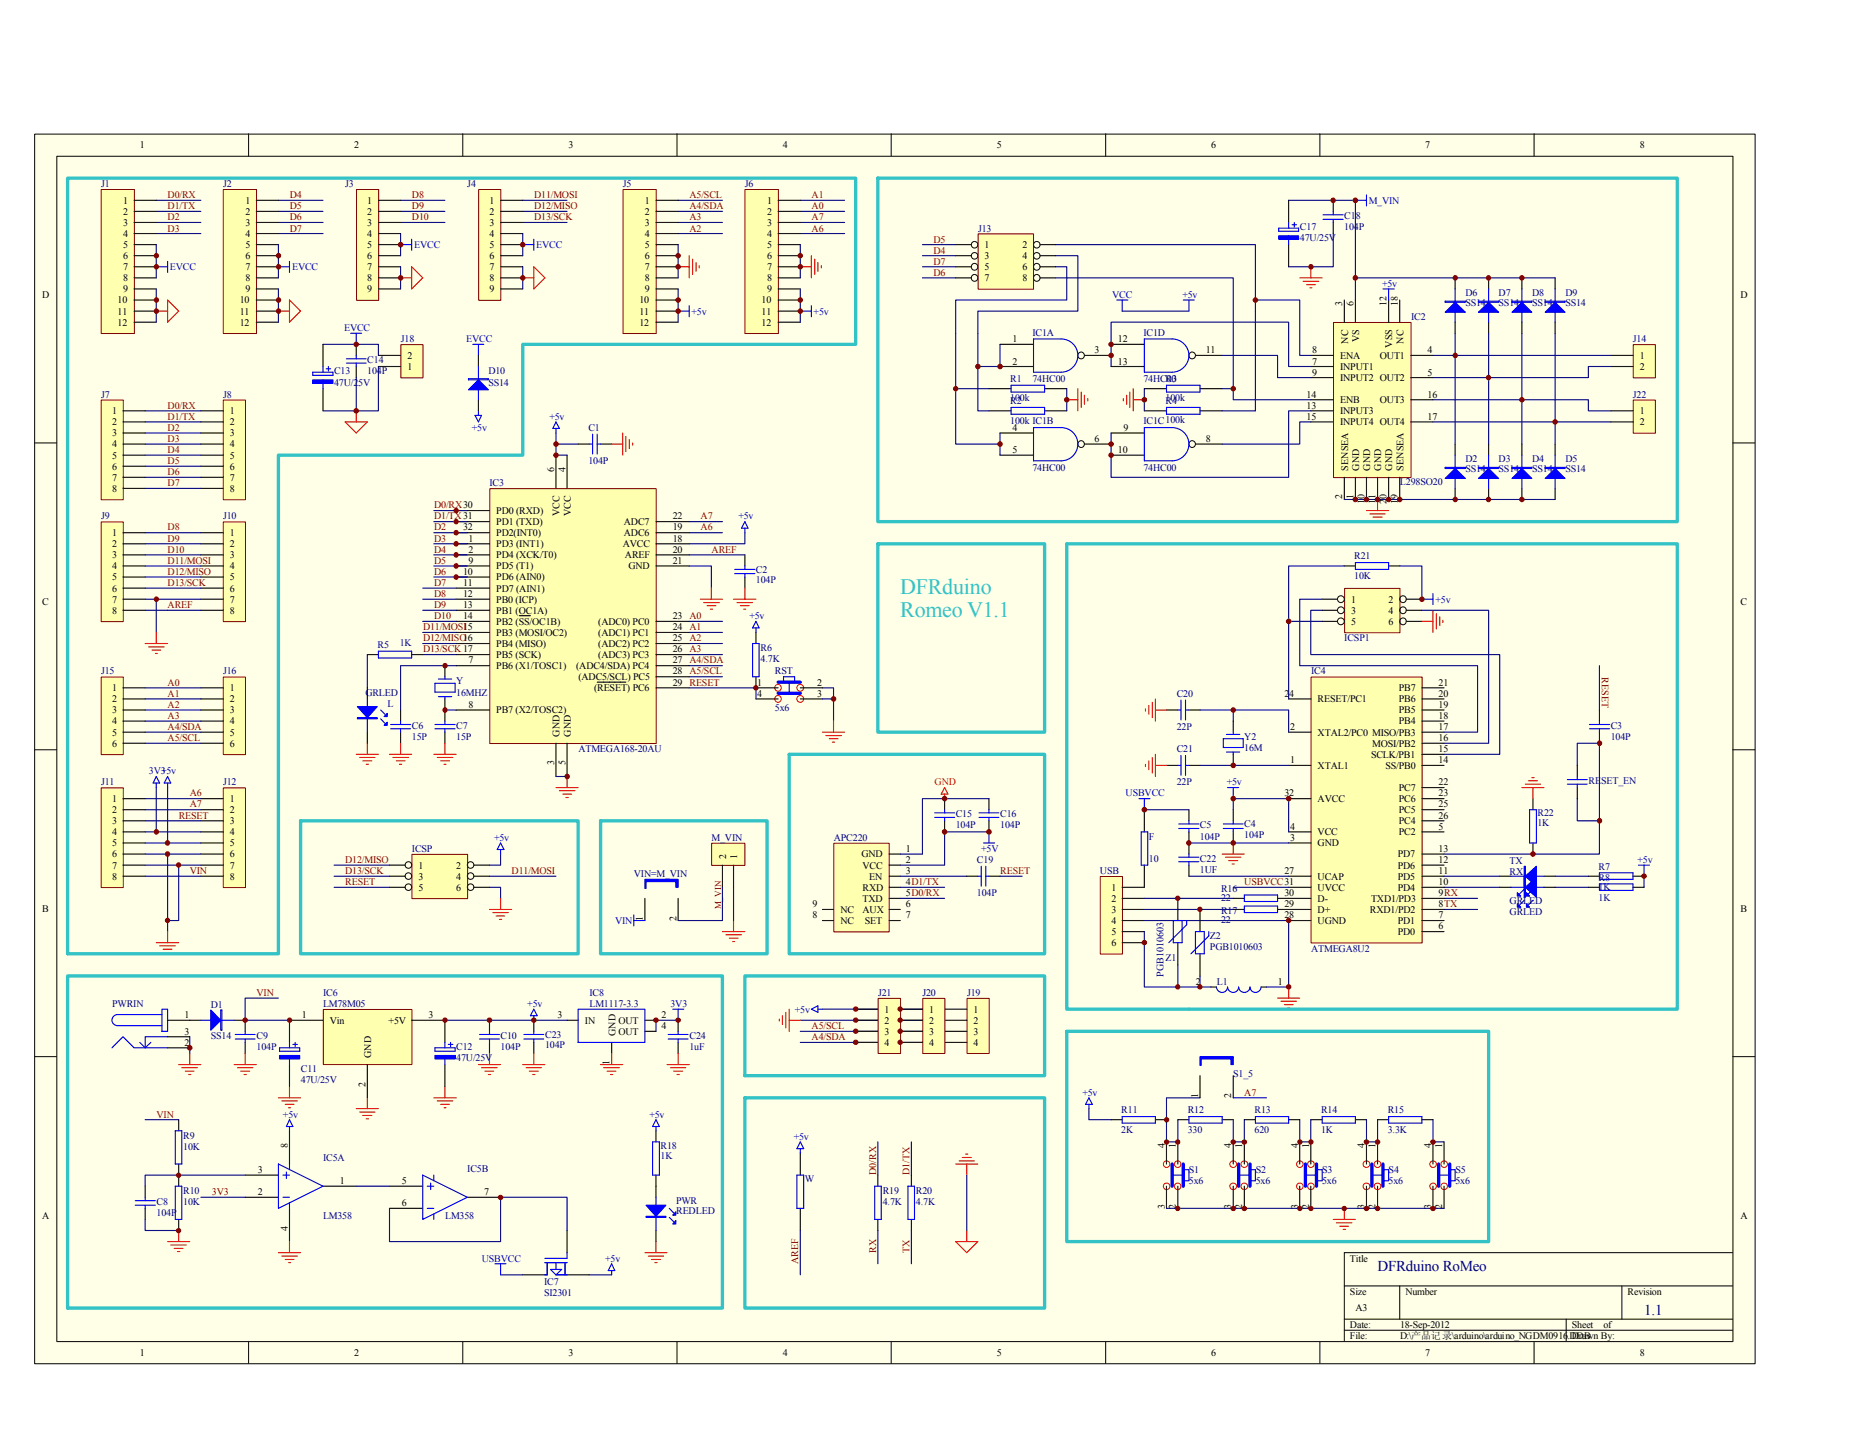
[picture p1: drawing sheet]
<svg xmlns="http://www.w3.org/2000/svg" width="279mm" height="216mm" viewBox="0 0 279 216" stroke-linecap="round" stroke-linejoin="round" font-family="sans-serif">
<defs><g id="words">
<g font-size="3.3" fill="#33c2c6">
<text x="134.2" y="88.6">DFRduino</text>
<text x="134.2" y="91.9">Romeo V1.1</text>
</g>
<g font-size="2.2" fill="#000080">
<text x="205.3" y="189.4">DFRduino RoMeo</text>
<text x="245" y="196">1.1</text>
</g>
<g font-size="1.5">
<text x="20.8" y="22.1">1</text>
<text x="52.8" y="22.1">2</text>
<text x="84.7" y="22.1">3</text>
<text x="116.6" y="22.1">4</text>
<text x="148.5" y="22.1">5</text>
<text x="180.5" y="22.1">6</text>
<text x="212.4" y="22.1">7</text>
<text x="244.3" y="22.1">8</text>
<text x="18.4" y="30.4">1</text>
<text x="18.4" y="32">2</text>
<text x="18.4" y="33.7">3</text>
<text x="18.4" y="35.3">4</text>
<text x="36.6" y="30.4">1</text>
<text x="36.6" y="32">2</text>
<text x="36.6" y="33.7">3</text>
<text x="36.6" y="35.3">4</text>
<text x="54.7" y="30.4">1</text>
<text x="54.7" y="32">2</text>
<text x="54.7" y="33.7">3</text>
<text x="54.7" y="35.3">4</text>
<text x="72.9" y="30.4">1</text>
<text x="72.9" y="32">2</text>
<text x="72.9" y="33.7">3</text>
<text x="72.9" y="35.3">4</text>
<text x="96.1" y="30.4">1</text>
<text x="96.1" y="32">2</text>
<text x="96.1" y="33.7">3</text>
<text x="96.1" y="35.3">4</text>
<text x="114.3" y="30.4">1</text>
<text x="114.3" y="32">2</text>
<text x="114.3" y="33.7">3</text>
<text x="114.3" y="35.3">4</text>
<text x="18.4" y="37">5</text>
<text x="18.4" y="38.6">6</text>
<text x="18.4" y="40.3">7</text>
<text x="18.4" y="41.9">8</text>
<text x="36.6" y="37">5</text>
<text x="36.6" y="38.6">6</text>
<text x="36.6" y="40.3">7</text>
<text x="36.6" y="41.9">8</text>
<text x="54.7" y="37">5</text>
<text x="54.7" y="38.6">6</text>
<text x="54.7" y="40.3">7</text>
<text x="54.7" y="41.9">8</text>
<text x="72.9" y="37">5</text>
<text x="72.9" y="38.6">6</text>
<text x="72.9" y="40.3">7</text>
<text x="72.9" y="41.9">8</text>
<text x="96.1" y="37">5</text>
<text x="96.1" y="38.6">6</text>
<text x="96.1" y="40.3">7</text>
<text x="96.1" y="41.9">8</text>
<text x="114.3" y="37">5</text>
<text x="114.3" y="38.6">6</text>
<text x="114.3" y="40.3">7</text>
<text x="114.3" y="41.9">8</text>
<text x="146.7" y="37">1</text>
<text x="146.7" y="38.6">3</text>
<text x="146.7" y="40.3">5</text>
<text x="146.7" y="41.9">7</text>
<text x="152.4" y="37">2</text>
<text x="152.4" y="38.6">4</text>
<text x="152.4" y="40.3">6</text>
<text x="152.4" y="41.9">8</text>
<text x="6.3" y="44.4">D</text>
<text x="17.5" y="45.2">10</text>
<text x="17.5" y="46.9">11</text>
<text x="18.4" y="43.6">9</text>
<text x="35.7" y="45.2">10</text>
<text x="35.7" y="46.9">11</text>
<text x="36.6" y="43.6">9</text>
<text x="54.7" y="43.6">9</text>
<text x="72.9" y="43.6">9</text>
<text x="95.3" y="45.2">10</text>
<text x="95.3" y="46.9">11</text>
<text x="96.1" y="43.6">9</text>
<text x="113.5" y="45.2">10</text>
<text x="113.5" y="46.9">11</text>
<text x="114.3" y="43.6">9</text>
<text x="200" y="45.6" transform="rotate(-90 200 45.6)">3</text>
<text x="201.7" y="45.6" transform="rotate(-90 201.7 45.6)">6</text>
<text x="206.6" y="45.6" transform="rotate(-90 206.6 45.6)">12</text>
<text x="208.3" y="45.6" transform="rotate(-90 208.3 45.6)">18</text>
<text x="259.4" y="44.4">D</text>
<text x="17.5" y="48.5">12</text>
<text x="35.7" y="48.5">12</text>
<text x="60.7" y="53.5">2</text>
<text x="95.3" y="48.5">12</text>
<text x="113.5" y="48.5">12</text>
<text x="150.9" y="51">1</text>
<text x="163.1" y="52.7">3</text>
<text x="166.6" y="51">12</text>
<text x="179.7" y="52.7">11</text>
<text x="195.5" y="52.7">8</text>
<text x="199.7" y="53.5">ENA</text>
<text x="200.9" y="51.2" transform="rotate(-90 200.9 51.2)">NC</text>
<text x="202.5" y="51" transform="rotate(-90 202.5 51)">VS</text>
<text x="205.6" y="53.5">OUT1</text>
<text x="207.5" y="51.8" transform="rotate(-90 207.5 51.8)">VSS</text>
<text x="209.1" y="51.2" transform="rotate(-90 209.1 51.2)">NC</text>
<text x="212.7" y="52.7">4</text>
<text x="244.3" y="53.5">1</text>
<text x="60.7" y="55.1">1</text>
<text x="150.9" y="54.3">2</text>
<text x="166.6" y="54.3">13</text>
<text x="194.7" y="59.3">14</text>
<text x="195.5" y="54.3">7</text>
<text x="195.5" y="56">9</text>
<text x="199.7" y="55.1">INPUT1</text>
<text x="199.7" y="56.8">INPUT2 OUT2</text>
<text x="212.7" y="56">5</text>
<text x="212.7" y="59.3">16</text>
<text x="244.3" y="55.1">2</text>
<text x="16.7" y="61.7">1</text>
<text x="16.7" y="63.4">2</text>
<text x="16.7" y="65">3</text>
<text x="34.2" y="61.7">1</text>
<text x="34.2" y="63.4">2</text>
<text x="34.2" y="65">3</text>
<text x="150.9" y="64.2">4</text>
<text x="163.1" y="65.9">6</text>
<text x="167.4" y="64.2">9</text>
<text x="179.7" y="65.9">8</text>
<text x="194.7" y="60.9">13</text>
<text x="194.7" y="62.6">15</text>
<text x="199.7" y="61.7">INPUT3</text>
<text x="199.7" y="60.1">ENB</text>
<text x="199.7" y="63.4">INPUT4 OUT4</text>
<text x="205.6" y="60.1">OUT3</text>
<text x="212.7" y="62.6">17</text>
<text x="244.3" y="61.7">1</text>
<text x="244.3" y="63.4">2</text>
<text x="16.7" y="66.7">4</text>
<text x="16.7" y="68.3">5</text>
<text x="16.7" y="70">6</text>
<text x="16.7" y="71.6">7</text>
<text x="34.2" y="66.7">4</text>
<text x="34.2" y="68.3">5</text>
<text x="34.2" y="70">6</text>
<text x="34.2" y="71.6">7</text>
<text x="82.6" y="70.3" transform="rotate(-90 82.6 70.3)">6</text>
<text x="84.2" y="70.3" transform="rotate(-90 84.2 70.3)">4</text>
<text x="150.9" y="67.5">5</text>
<text x="166.6" y="67.5">10</text>
<text x="200.9" y="70.1" transform="rotate(-90 200.9 70.1)">SENSEA</text>
<text x="202.5" y="70.1" transform="rotate(-90 202.5 70.1)">GND</text>
<text x="204.2" y="70.1" transform="rotate(-90 204.2 70.1)">GND</text>
<text x="205.8" y="70.1" transform="rotate(-90 205.8 70.1)">GND</text>
<text x="207.5" y="70.1" transform="rotate(-90 207.5 70.1)">GND</text>
<text x="209.1" y="70.1" transform="rotate(-90 209.1 70.1)">SENSEA</text>
<text x="16.7" y="73.3">8</text>
<text x="34.2" y="73.3">8</text>
<text x="74" y="76.6">PD0 (RXD)</text>
<text x="83.4" y="76.9" transform="rotate(-90 83.4 76.9)">VCC</text>
<text x="85" y="76.9" transform="rotate(-90 85 76.9)">VCC</text>
<text x="100.2" y="77.4">22</text>
<text x="200" y="74.4" transform="rotate(-90 200 74.4)">2</text>
<text x="201.7" y="74.4" transform="rotate(-90 201.7 74.4)">1</text>
<text x="203.3" y="75.1" transform="rotate(-90 203.3 75.1)">10</text>
<text x="205" y="75.1" transform="rotate(-90 205 75.1)">11</text>
<text x="206.6" y="75.1" transform="rotate(-90 206.6 75.1)">20</text>
<text x="208.3" y="75.1" transform="rotate(-90 208.3 75.1)">19</text>
<text x="16.7" y="79.9">1</text>
<text x="16.7" y="81.5">2</text>
<text x="16.7" y="83.2">3</text>
<text x="34.2" y="79.9">1</text>
<text x="34.2" y="81.5">2</text>
<text x="34.2" y="83.2">3</text>
<text x="69" y="79">32</text>
<text x="69.8" y="80.7">1</text>
<text x="69.8" y="82.3">2</text>
<text x="69.8" y="84">9</text>
<text x="74" y="78.2">PD1 (TXD)</text>
<text x="74" y="79.9">PD2(INT0)</text>
<text x="74" y="81.5">PD3 (INT1)</text>
<text x="74" y="83.2">PD4 (XCK/T0)</text>
<text x="92.8" y="81.5">AVCC</text>
<text x="93" y="79.9">ADC6</text>
<text x="93" y="78.2">ADC7</text>
<text x="93.1" y="83.2">AREF</text>
<text x="100.2" y="79">19</text>
<text x="100.2" y="80.7">18</text>
<text x="100.2" y="82.3">20</text>
<text x="100.2" y="84">21</text>
<text x="16.7" y="84.8">4</text>
<text x="16.7" y="86.5">5</text>
<text x="16.7" y="88.1">6</text>
<text x="16.7" y="89.8">7</text>
<text x="34.2" y="84.8">4</text>
<text x="34.2" y="86.5">5</text>
<text x="34.2" y="88.1">6</text>
<text x="34.2" y="89.8">7</text>
<text x="69" y="85.6">10</text>
<text x="69" y="87.3">11</text>
<text x="69" y="88.9">12</text>
<text x="74" y="84.8">PD5 (T1)</text>
<text x="74" y="86.5">PD6 (AIN0)</text>
<text x="74" y="88.1">PD7 (AIN1)</text>
<text x="74" y="89.8">PB0 (ICP)</text>
<text x="93.6" y="84.8">GND</text>
<text x="201.3" y="89.8">1</text>
<text x="206.9" y="89.8">2</text>
<text x="6.3" y="90.1">C</text>
<text x="16.7" y="91.4">8</text>
<text x="34.2" y="91.4">8</text>
<text x="69" y="90.6">13</text>
<text x="69" y="92.2">14</text>
<text x="74" y="91.4">PB1 (OC1A)</text>
<text x="74" y="93.1">PB2 (SS/OC1B)</text>
<text x="74" y="94.7">PB3 (MOSI/OC2)</text>
<text x="89.2" y="93.1">(ADC0) PC0</text>
<text x="89.2" y="94.7">(ADC1) PC1</text>
<text x="100.2" y="92.2">23 A0</text>
<text x="100.2" y="93.9">24 A1</text>
<text x="100.2" y="95.5">25 A2</text>
<text x="201.3" y="91.4">3</text>
<text x="201.3" y="93.1">5</text>
<text x="206.9" y="91.4">4</text>
<text x="206.9" y="93.1">6</text>
<text x="259.4" y="90.1">C</text>
<text x="69.8" y="98.8">7</text>
<text x="74" y="99.7">PB6 (X1/TOSC1)</text>
<text x="74" y="96.4">PB4 (MISO)</text>
<text x="74" y="98">PB5 (SCK)</text>
<text x="85.9" y="99.7">(ADC4/SDA) PC4</text>
<text x="86.2" y="101.3">(ADC5/SCL) PC5</text>
<text x="89.2" y="96.4">(ADC2) PC2</text>
<text x="89.2" y="98">(ADC3) PC3</text>
<text x="100.2" y="98.8">27 A4/SDA</text>
<text x="100.2" y="97.2">26 A3</text>
<text x="100.2" y="100.5">28 A5/SCL</text>
<text x="16.7" y="103">1</text>
<text x="16.7" y="104.6">2</text>
<text x="16.7" y="106.3">3</text>
<text x="16.7" y="107.9">4</text>
<text x="34.2" y="103">1</text>
<text x="34.2" y="104.6">2</text>
<text x="34.2" y="106.3">3</text>
<text x="34.2" y="107.9">4</text>
<text x="69.8" y="105.5">8</text>
<text x="74" y="106.3">PB7 (X2/TOSC2)</text>
<text x="88.5" y="103">(RESET) PC6</text>
<text x="100.2" y="102.2">29 RESET</text>
<text x="112.8" y="103.8">4</text>
<text x="112.8" y="102.2">1</text>
<text x="121.8" y="102.2">2</text>
<text x="121.8" y="103.8">3</text>
<text x="191.4" y="103.8">24</text>
<text x="196.3" y="104.6">RESET/PC1</text>
<text x="208.4" y="107.9">PB4</text>
<text x="208.4" y="106.3">PB5</text>
<text x="208.4" y="104.6">PB6</text>
<text x="208.4" y="103">PB7</text>
<text x="214.4" y="107.1">18</text>
<text x="214.4" y="105.5">19</text>
<text x="214.4" y="103.8">20</text>
<text x="214.4" y="102.2">21</text>
<text x="16.7" y="109.6">5</text>
<text x="16.7" y="111.3">6</text>
<text x="34.2" y="109.6">5</text>
<text x="34.2" y="111.3">6</text>
<text x="83.4" y="109.8" transform="rotate(-90 83.4 109.8)">GND</text>
<text x="85" y="109.8" transform="rotate(-90 85 109.8)">GND</text>
<text x="192.2" y="108.8">2</text>
<text x="192.2" y="113.7">1</text>
<text x="196.3" y="109.6">XTAL2/PC0 MISO/PB3</text>
<text x="204.3" y="112.9">SCLK/PB1</text>
<text x="204.5" y="111.3">MOSI/PB2</text>
<text x="214.4" y="113.7">14</text>
<text x="214.4" y="110.4">16</text>
<text x="214.4" y="108.8">17</text>
<text x="214.4" y="112.1">15</text>
<text x="16.7" y="119.5">1</text>
<text x="34.2" y="119.5">1</text>
<text x="82.6" y="114" transform="rotate(-90 82.6 114)">3</text>
<text x="84.2" y="114" transform="rotate(-90 84.2 114)">5</text>
<text x="191.4" y="118.7">32</text>
<text x="196.3" y="114.6">XTAL1</text>
<text x="196.3" y="119.5">AVCC</text>
<text x="206.5" y="114.6">SS/PB0</text>
<text x="208.4" y="119.5">PC6</text>
<text x="208.4" y="117.9">PC7</text>
<text x="214.4" y="118.7">23</text>
<text x="214.4" y="117">22</text>
<text x="16.7" y="121.2">2</text>
<text x="16.7" y="122.8">3</text>
<text x="16.7" y="124.5">4</text>
<text x="34.2" y="121.2">2</text>
<text x="34.2" y="122.8">3</text>
<text x="34.2" y="124.5">4</text>
<text x="192.2" y="123.6">4</text>
<text x="192.2" y="125.3">3</text>
<text x="196.3" y="124.5">VCC</text>
<text x="208.4" y="124.5">PC2</text>
<text x="208.4" y="122.8">PC4</text>
<text x="208.4" y="121.2">PC5</text>
<text x="214.4" y="123.6">5</text>
<text x="214.4" y="122">26</text>
<text x="214.4" y="120.3">25</text>
<text x="16.7" y="126.1">5</text>
<text x="16.7" y="127.8">6</text>
<text x="16.7" y="129.4">7</text>
<text x="16.7" y="131.1">8</text>
<text x="34.2" y="126.1">5</text>
<text x="34.2" y="127.8">6</text>
<text x="34.2" y="129.4">7</text>
<text x="34.2" y="131.1">8</text>
<text x="62.4" y="129.4">1</text>
<text x="62.4" y="131.1">3</text>
<text x="68" y="129.4">2</text>
<text x="68" y="131.1">4</text>
<text x="108.2" y="127.9" transform="rotate(-90 108.2 127.9)">2</text>
<text x="109.9" y="127.9" transform="rotate(-90 109.9 127.9)">1</text>
<text x="128.4" y="127.8">GND</text>
<text x="128.5" y="129.4">VCC</text>
<text x="129.5" y="131.1">EN</text>
<text x="135" y="128.6">2</text>
<text x="135" y="131.9">4D1/TX</text>
<text x="135" y="130.2">3</text>
<text x="135" y="126.9">1</text>
<text x="191.4" y="130.2">27</text>
<text x="196.3" y="126.1">GND</text>
<text x="196.3" y="131.1">UCAP</text>
<text x="208.3" y="131.1">PD5</text>
<text x="208.3" y="129.4">PD6</text>
<text x="208.3" y="127.8">PD7</text>
<text x="214.4" y="131.9">10</text>
<text x="214.4" y="130.2">11</text>
<text x="214.4" y="128.6">12</text>
<text x="214.4" y="126.9">13</text>
<text x="6.3" y="135.8">B</text>
<text x="62.4" y="132.7">5</text>
<text x="68" y="132.7">6</text>
<text x="95.8" y="137.2" transform="rotate(-90 95.8 137.2)">1</text>
<text x="100.8" y="137.2" transform="rotate(-90 100.8 137.2)">2</text>
<text x="121.1" y="136.8">8</text>
<text x="121.1" y="135.2">9</text>
<text x="125.2" y="137.7">NC</text>
<text x="125.2" y="136">NC</text>
<text x="128.5" y="132.7">RXD</text>
<text x="128.5" y="134.4">TXD</text>
<text x="128.5" y="136">AUX</text>
<text x="128.9" y="137.7">SET</text>
<text x="135" y="133.5">5D0/RX</text>
<text x="135" y="135.2">6</text>
<text x="135" y="136.8">7</text>
<text x="165.6" y="132.7">1</text>
<text x="165.6" y="134.4">2</text>
<text x="165.6" y="136">3</text>
<text x="165.6" y="137.7">4</text>
<text x="191.4" y="136.8">28</text>
<text x="191.4" y="135.2">29</text>
<text x="191.4" y="133.5">30</text>
<text x="196.3" y="132.7">UVCC</text>
<text x="196.3" y="137.7">UGND</text>
<text x="196.3" y="136">D+</text>
<text x="196.3" y="134.4">D-</text>
<text x="204.1" y="136">RXD1/PD2</text>
<text x="204.3" y="134.4">TXD1/PD3</text>
<text x="208.3" y="137.7">PD1</text>
<text x="208.3" y="132.7">PD4</text>
<text x="214.4" y="135.2">8TX</text>
<text x="214.4" y="133.5">9RX</text>
<text x="214.4" y="136.8">7</text>
<text x="259.4" y="135.8">B</text>
<text x="165.6" y="139.3">5</text>
<text x="165.6" y="141">6</text>
<text x="208.3" y="139.3">PD0</text>
<text x="214.4" y="138.5">6</text>
<text x="178.2" y="146.7">2</text>
<text x="190.4" y="146.7">1</text>
<text x="27.5" y="151.7">1</text>
<text x="27.5" y="155.8">2</text>
<text x="27.5" y="154.2">3</text>
<text x="45" y="151.7">1</text>
<text x="49.1" y="152.5">Vin</text>
<text x="57.9" y="152.5">+5V</text>
<text x="63.8" y="151.7">3</text>
<text x="83.1" y="151.7">3</text>
<text x="87.2" y="152.5">IN</text>
<text x="91.7" y="154.3" transform="rotate(-90 91.7 154.3)">GND</text>
<text x="92.2" y="152.5">OUT</text>
<text x="92.2" y="154.2">OUT</text>
<text x="98.6" y="151.7">2</text>
<text x="98.6" y="153.3">4</text>
<text x="131.8" y="150.9">1</text>
<text x="131.8" y="152.5">2</text>
<text x="131.8" y="154.2">3</text>
<text x="131.8" y="155.8">4</text>
<text x="138.5" y="150.9">1</text>
<text x="138.5" y="152.5">2</text>
<text x="138.5" y="154.2">3</text>
<text x="138.5" y="155.8">4</text>
<text x="145.1" y="150.9">1</text>
<text x="145.1" y="152.5">2</text>
<text x="145.1" y="154.2">3</text>
<text x="145.1" y="155.8">4</text>
<text x="54.4" y="161.9" transform="rotate(-90 54.4 161.9)">2</text>
<text x="55.3" y="157.6" transform="rotate(-90 55.3 157.6)">GND</text>
<text x="90.8" y="158.6" transform="rotate(-90 90.8 158.6)">1</text>
<text x="178.5" y="163.6" transform="rotate(-90 178.5 163.6)">1</text>
<text x="183.5" y="163.6" transform="rotate(-90 183.5 163.6)">2</text>
<text x="42.9" y="171" transform="rotate(-90 42.9 171)">8</text>
<text x="173.6" y="171" transform="rotate(-90 173.6 171)">4</text>
<text x="175.2" y="171" transform="rotate(-90 175.2 171)">1</text>
<text x="183.5" y="171" transform="rotate(-90 183.5 171)">4</text>
<text x="185.1" y="171" transform="rotate(-90 185.1 171)">1</text>
<text x="193.4" y="171" transform="rotate(-90 193.4 171)">4</text>
<text x="195.1" y="171" transform="rotate(-90 195.1 171)">1</text>
<text x="203.3" y="171" transform="rotate(-90 203.3 171)">4</text>
<text x="205" y="171" transform="rotate(-90 205 171)">1</text>
<text x="213.3" y="171" transform="rotate(-90 213.3 171)">4</text>
<text x="214.9" y="171" transform="rotate(-90 214.9 171)">1</text>
<text x="38.4" y="174.8">3</text>
<text x="38.4" y="178.1">2</text>
<text x="50.6" y="176.4">1</text>
<text x="59.9" y="176.4">5</text>
<text x="59.9" y="179.7">6</text>
<text x="72.1" y="178.1">7</text>
<text x="6.3" y="181.6">A</text>
<text x="42.9" y="183.4" transform="rotate(-90 42.9 183.4)">4</text>
<text x="173.6" y="180.1" transform="rotate(-90 173.6 180.1)">3</text>
<text x="175.2" y="180.1" transform="rotate(-90 175.2 180.1)">2</text>
<text x="183.5" y="180.1" transform="rotate(-90 183.5 180.1)">3</text>
<text x="185.1" y="180.1" transform="rotate(-90 185.1 180.1)">2</text>
<text x="193.4" y="180.1" transform="rotate(-90 193.4 180.1)">3</text>
<text x="195.1" y="180.1" transform="rotate(-90 195.1 180.1)">2</text>
<text x="203.3" y="180.1" transform="rotate(-90 203.3 180.1)">3</text>
<text x="205" y="180.1" transform="rotate(-90 205 180.1)">2</text>
<text x="213.3" y="180.1" transform="rotate(-90 213.3 180.1)">3</text>
<text x="214.9" y="180.1" transform="rotate(-90 214.9 180.1)">2</text>
<text x="259.4" y="181.6">A</text>
<text x="201.2" y="188">Title</text>
<text x="201.2" y="193">Size</text>
<text x="201.2" y="197.9">Date:</text>
<text x="202" y="195.4">A3</text>
<text x="208.6" y="197.9">18-Sep-2012</text>
<text x="209.4" y="193">Number</text>
<text x="234.2" y="197.9">Sheet</text>
<text x="238.9" y="197.9">of</text>
<text x="242.5" y="193">Revision</text>
<text x="20.8" y="202">1</text>
<text x="52.8" y="202">2</text>
<text x="84.7" y="202">3</text>
<text x="116.6" y="202">4</text>
<text x="148.5" y="202">5</text>
<text x="180.5" y="202">6</text>
<text x="201.2" y="199.6">File:</text>
<text x="208.6" y="199.6">D:\产产产产\arduino\arduino_NGDM0916.DDB</text>
<text x="212.4" y="202">7</text>
<text x="234.2" y="199.6">Drawn By:</text>
<text x="244.3" y="202">8</text>
</g>
<g font-size="1.5" fill="#000080">
<text x="15.1" y="27.9">J1</text>
<text x="33.2" y="27.9">J2</text>
<text x="51.4" y="27.9">J3</text>
<text x="69.6" y="27.9">J4</text>
<text x="92.8" y="27.9">J5</text>
<text x="111" y="27.9">J6</text>
<text x="145.8" y="34.5">J13</text>
<text x="193.7" y="34.3">C17</text>
<text x="193.7" y="36">47U/25V</text>
<text x="200.3" y="32.7">C18</text>
<text x="200.3" y="34.3">104P</text>
<text x="210.3" y="47.7">IC2</text>
<text x="218.4" y="44.1">D6</text>
<text x="218.4" y="45.6">SS14</text>
<text x="223.3" y="44.1">D7</text>
<text x="223.3" y="45.6">SS14</text>
<text x="228.3" y="44.1">D8</text>
<text x="228.3" y="45.6">SS14</text>
<text x="233.3" y="44.1">D9</text>
<text x="233.3" y="45.6">SS14</text>
<text x="59.7" y="51">J18</text>
<text x="153.8" y="50">IC1A</text>
<text x="170.4" y="50">IC1D</text>
<text x="243.3" y="51">J14</text>
<text x="15.1" y="59.3">J7</text>
<text x="33.2" y="59.3">J8</text>
<text x="49.8" y="55.8">C13</text>
<text x="49.8" y="57.4">47U/25V</text>
<text x="54.7" y="54.1">C14</text>
<text x="54.7" y="55.8">104P</text>
<text x="72.8" y="55.8">D10</text>
<text x="72.8" y="57.4">SS14</text>
<text x="150.5" y="56.9">R1</text>
<text x="150.5" y="59.7">100k</text>
<text x="153.8" y="56.9">74HC00</text>
<text x="170.4" y="56.9">74HC00</text>
<text x="173.7" y="56.9">R3</text>
<text x="173.7" y="59.7">100k</text>
<text x="243.3" y="59.3">J22</text>
<text x="87.7" y="64.2">C1</text>
<text x="150.5" y="60.2">R2</text>
<text x="150.5" y="63.2">100k IC1B</text>
<text x="170.4" y="63.2">IC1C100k</text>
<text x="173.7" y="60.2">R4</text>
<text x="87.7" y="69.2">104P</text>
<text x="153.8" y="70.1">74HC00</text>
<text x="170.4" y="70.1">74HC00</text>
<text x="218.4" y="68.8">D2</text>
<text x="218.4" y="70.3">SS14</text>
<text x="223.3" y="68.8">D3</text>
<text x="223.3" y="70.3">SS14</text>
<text x="228.3" y="68.8">D4</text>
<text x="228.3" y="70.3">SS14</text>
<text x="233.3" y="68.8">D5</text>
<text x="233.3" y="70.3">SS14</text>
<text x="15.1" y="77.4">J9</text>
<text x="33.2" y="77.4">J10</text>
<text x="72.9" y="72.5">IC3</text>
<text x="208.6" y="72.3">L298SO20</text>
<text x="201.8" y="83.4">R21</text>
<text x="112.6" y="85.3">C2</text>
<text x="112.6" y="86.8">104P</text>
<text x="201.8" y="86.3">10K</text>
<text x="200.3" y="95.5">ICSP1</text>
<text x="15.1" y="100.5">J15</text>
<text x="33.2" y="100.5">J16</text>
<text x="56.3" y="96.6">R5</text>
<text x="59.6" y="96.2">1K</text>
<text x="68" y="102">Y</text>
<text x="113.3" y="97">R6</text>
<text x="113.3" y="98.7">4.7K</text>
<text x="115.5" y="100.5">RST</text>
<text x="195.4" y="100.5">IC4</text>
<text x="54.4" y="103.6">GRLED</text>
<text x="57.7" y="105.3">L</text>
<text x="68" y="103.6">16MHZ</text>
<text x="115.5" y="106">5x6</text>
<text x="175.3" y="103.8">C20</text>
<text x="61.4" y="108.6">C6</text>
<text x="61.4" y="110.2">15P</text>
<text x="68" y="108.6">C7</text>
<text x="68" y="110.2">15P</text>
<text x="86.2" y="112.1">ATMEGA168-20AU</text>
<text x="175.3" y="108.8">22P</text>
<text x="175.3" y="112.1">C21</text>
<text x="185.4" y="110.2">Y2</text>
<text x="185.4" y="111.9">16M</text>
<text x="240" y="108.6">C3</text>
<text x="240" y="110.2">104P</text>
<text x="15.1" y="117">J11</text>
<text x="33.2" y="117">J12</text>
<text x="175.3" y="117">22P</text>
<text x="236.7" y="116.8">RESET_EN</text>
<text x="106" y="125.3">M_VIN</text>
<text x="124.2" y="125.3">APC220</text>
<text x="142.4" y="121.8">C15</text>
<text x="142.4" y="123.4">104P</text>
<text x="149.1" y="121.8">C16</text>
<text x="149.1" y="123.4">104P</text>
<text x="171.2" y="125.1">F</text>
<text x="178.8" y="123.4">C5</text>
<text x="178.8" y="125.1">104P</text>
<text x="185.4" y="123.3">C4</text>
<text x="185.4" y="124.8">104P</text>
<text x="229.1" y="121.6">R22</text>
<text x="229.1" y="123.1">1K</text>
<text x="61.4" y="126.9">ICSP</text>
<text x="94.4" y="130.7">VIN=M_VIN</text>
<text x="145.6" y="128.6">C19</text>
<text x="163.9" y="130.2">USB</text>
<text x="171.2" y="128.4">10</text>
<text x="178.8" y="128.4">C22</text>
<text x="178.8" y="130">1UF</text>
<text x="225" y="130.4">RX</text>
<text x="225" y="128.7">TX</text>
<text x="238.2" y="129.6">R7</text>
<text x="238.2" y="131.2">R8</text>
<text x="145.6" y="133.5">104P</text>
<text x="181.9" y="132.9">R16</text>
<text x="181.9" y="134.2">22</text>
<text x="181.9" y="136.2">R17</text>
<text x="181.9" y="137.5">22</text>
<text x="225" y="136.3">GRLED</text>
<text x="225" y="134.7">GRLED</text>
<text x="238.2" y="132.5">1K</text>
<text x="238.2" y="134.2">1K</text>
<text x="173.7" y="143.3">Z1</text>
<text x="180.3" y="140">Z2</text>
<text x="180.3" y="141.6">PGB1010603</text>
<text x="195.4" y="141.8">ATMEGA8U2</text>
<text x="48.1" y="148.4">IC6</text>
<text x="87.8" y="148.4">IC8</text>
<text x="130.9" y="148.4">J21</text>
<text x="137.5" y="148.4">J20</text>
<text x="144.1" y="148.4">J19</text>
<text x="173.4" y="145.6" transform="rotate(-90 173.4 145.6)">PGB1010603</text>
<text x="181.3" y="146.7">L1</text>
<text x="16.7" y="150">PWRIN</text>
<text x="31.4" y="150.2">D1</text>
<text x="31.4" y="154.8">SS14</text>
<text x="38.2" y="154.8">C9</text>
<text x="48.1" y="150">LM78M05</text>
<text x="74.6" y="154.8">C10</text>
<text x="81.2" y="154.6">C23</text>
<text x="87.8" y="150">LM1117-3.3</text>
<text x="102.7" y="154.8">C24</text>
<text x="38.2" y="156.5">104P</text>
<text x="44.8" y="159.8">C11</text>
<text x="44.8" y="161.4">47U/25V</text>
<text x="68" y="156.5">C12</text>
<text x="68" y="158.1">47U/25V</text>
<text x="74.6" y="156.5">104P</text>
<text x="81.2" y="156.1">104P</text>
<text x="102.7" y="156.5">1uF</text>
<text x="183.8" y="160.4">S1_5</text>
<text x="167.1" y="165.9">R11</text>
<text x="177" y="165.9">R12</text>
<text x="186.9" y="165.9">R13</text>
<text x="196.8" y="165.9">R14</text>
<text x="206.8" y="165.9">R15</text>
<text x="27.3" y="169.7">R9</text>
<text x="27.3" y="171.3">10K</text>
<text x="48.1" y="173">IC5A</text>
<text x="98.4" y="171.2">R18</text>
<text x="98.4" y="172.6">1K</text>
<text x="167.1" y="168.9">2K</text>
<text x="177" y="168.9">330</text>
<text x="186.9" y="168.9">620</text>
<text x="196.8" y="168.9">1K</text>
<text x="206.8" y="168.9">3.3K</text>
<text x="23.3" y="179.6">C8</text>
<text x="27.3" y="177.9">R10</text>
<text x="27.3" y="179.6">10K</text>
<text x="69.6" y="174.6">IC5B</text>
<text x="100.8" y="179.4">PWR</text>
<text x="119.9" y="176.1">W</text>
<text x="131.5" y="177.9">R19</text>
<text x="131.5" y="179.6">4.7K</text>
<text x="136.5" y="177.9">R20</text>
<text x="136.5" y="179.6">4.7K</text>
<text x="177.2" y="174.8">S1</text>
<text x="177.2" y="176.4">5x6</text>
<text x="187.1" y="174.8">S2</text>
<text x="187.1" y="176.4">5x6</text>
<text x="197" y="174.8">S3</text>
<text x="197" y="176.4">5x6</text>
<text x="206.9" y="174.8">S4</text>
<text x="206.9" y="176.4">5x6</text>
<text x="216.9" y="174.8">S5</text>
<text x="216.9" y="176.4">5x6</text>
<text x="23.3" y="181.2">104P</text>
<text x="48.1" y="181.6">LM358</text>
<text x="66.3" y="181.6">LM358</text>
<text x="100.8" y="180.9">REDLED</text>
<text x="81.1" y="191.5">IC7</text>
<text x="81.1" y="193.1">SI2301</text>
</g>
<g font-size="1.5" fill="#800000">
<text x="25" y="29.5">D0/RX</text>
<text x="43.2" y="29.5">D4</text>
<text x="61.4" y="29.5">D8</text>
<text x="79.6" y="29.5">D11/MOSI</text>
<text x="102.7" y="29.5">A5/SCL</text>
<text x="120.9" y="29.5">A1</text>
<text x="25" y="31.2">D1/TX</text>
<text x="25" y="32.9">D2</text>
<text x="25" y="34.5">D3</text>
<text x="43.2" y="31.2">D5</text>
<text x="43.2" y="32.9">D6</text>
<text x="43.2" y="34.5">D7</text>
<text x="61.4" y="31.2">D9</text>
<text x="61.4" y="32.9">D10</text>
<text x="79.6" y="31.2">D12/MISO</text>
<text x="79.6" y="32.9">D13/SCK</text>
<text x="102.7" y="34.5">A2</text>
<text x="102.7" y="32.9">A3</text>
<text x="102.7" y="31.2">A4/SDA</text>
<text x="120.9" y="31.2">A0</text>
<text x="120.9" y="34.5">A6</text>
<text x="120.9" y="32.9">A7</text>
<text x="139.1" y="37.8">D4</text>
<text x="139.1" y="36.2">D5</text>
<text x="139.1" y="41.1">D6</text>
<text x="139.1" y="39.5">D7</text>
<text x="25" y="60.9">D0/RX</text>
<text x="25" y="62.6">D1/TX</text>
<text x="25" y="64.2">D2</text>
<text x="25" y="65.9">D3</text>
<text x="25" y="67.5">D4</text>
<text x="25" y="69.2">D5</text>
<text x="25" y="70.8">D6</text>
<text x="25" y="72.5">D7</text>
<text x="64.7" y="75.7">D0/RX30</text>
<text x="64.7" y="77.4">D1/TX31</text>
<text x="104.4" y="77.4">A7</text>
<text x="25" y="79">D8</text>
<text x="25" y="80.7">D9</text>
<text x="25" y="82.3">D10</text>
<text x="25" y="84">D11/MOSI</text>
<text x="64.7" y="79">D2</text>
<text x="64.7" y="80.7">D3</text>
<text x="64.7" y="82.3">D4</text>
<text x="64.7" y="84">D5</text>
<text x="104.4" y="79">A6</text>
<text x="106" y="82.3">AREF</text>
<text x="25" y="85.6">D12/MISO</text>
<text x="25" y="87.3">D13/SCK</text>
<text x="64.7" y="85.6">D6</text>
<text x="64.7" y="87.3">D7</text>
<text x="64.7" y="88.9">D8</text>
<text x="25" y="90.6">AREF</text>
<text x="63" y="93.9">D11/MOSI15</text>
<text x="63" y="95.5">D12/MISO16</text>
<text x="64.7" y="90.6">D9</text>
<text x="64.7" y="92.2">D10</text>
<text x="63" y="97.2">D13/SCK17</text>
<text x="238.7" y="100.8" transform="rotate(90 238.7 100.8)">RESET</text>
<text x="25" y="102.2">A0</text>
<text x="25" y="103.8">A1</text>
<text x="25" y="105.5">A2</text>
<text x="25" y="107.1">A3</text>
<text x="25" y="108.8">A4/SDA</text>
<text x="25" y="110.4">A5/SCL</text>
<text x="28.3" y="118.7">A6</text>
<text x="26.6" y="122">RESET</text>
<text x="28.3" y="120.3">A7</text>
<text x="28.3" y="130.2">VIN</text>
<text x="51.4" y="128.6">D12/MISO</text>
<text x="51.4" y="130.2">D13/SCK</text>
<text x="51.4" y="131.9">RESET</text>
<text x="76.2" y="130.2">D11/MOSI</text>
<text x="149.1" y="130.2">RESET</text>
<text x="185.4" y="131.9">USBVCC31</text>
<text x="38.2" y="148.4">VIN</text>
<text x="120.9" y="155">A4/SDA</text>
<text x="120.9" y="153.3">A5/SCL</text>
<text x="23.3" y="166.5">VIN</text>
<text x="185.4" y="163.2">A7</text>
<text x="31.6" y="178.1">3V3</text>
<text x="130.6" y="175.1" transform="rotate(-90 130.6 175.1)">D0/RX</text>
<text x="135.5" y="175.1" transform="rotate(-90 135.5 175.1)">D1/TX</text>
<text x="119" y="188.3" transform="rotate(-90 119 188.3)">AREF</text>
<text x="130.6" y="186.7" transform="rotate(-90 130.6 186.7)">RX</text>
<text x="135.5" y="186.7" transform="rotate(-90 135.5 186.7)">TX</text>
</g>
<g font-size="1.5" fill="#00f">
<text x="204" y="30.4">M_VIN</text>
<text x="25.3" y="40.3">EVCC</text>
<text x="43.5" y="40.3">EVCC</text>
<text x="61.7" y="37">EVCC</text>
<text x="79.9" y="37">EVCC</text>
<text x="103" y="46.9">+5v</text>
<text x="121.2" y="46.9">+5v</text>
<text x="165.7" y="44.4">VCC</text>
<text x="176.2" y="44.4">+5v</text>
<text x="206" y="42.8">+5v</text>
<text x="51.3" y="49.4">EVCC</text>
<text x="69.5" y="51">EVCC</text>
<text x="70.3" y="64.2">+5v</text>
<text x="81.9" y="62.6">+5v</text>
<text x="110" y="77.4">+5v</text>
<text x="213.9" y="89.8">+5v</text>
<text x="111.7" y="92.2">+5v</text>
<text x="22.2" y="115.4">3V3</text>
<text x="24" y="115.4">+5v</text>
<text x="167.7" y="118.7">USBVCC</text>
<text x="182.8" y="117">+5v</text>
<text x="73.6" y="125.3">+5v</text>
<text x="146.2" y="126.9">+5V</text>
<text x="244" y="128.6">+5v</text>
<text x="91.7" y="137.7">VIN</text>
<text x="78.6" y="150">+5v</text>
<text x="99.9" y="150">3V3</text>
<text x="118.4" y="150.9">+5v</text>
<text x="42.2" y="166.5">+5v</text>
<text x="96.8" y="166.5">+5v</text>
<text x="161.3" y="163.2">+5v</text>
<text x="118.3" y="169.8">+5v</text>
<text x="71.8" y="188">USBVCC</text>
<text x="90.2" y="188">+5v</text>
</g>
<text font-size="1.5" fill="#f00" x="139.3" y="117">GND</text>
<text font-size="1.3" fill="#800000" x="107.4" y="135.5" transform="rotate(-90 107.4 135.5)">M_VIN</text>
</g></defs>
<path d="M5.2 20h256.3v183.2h-256.3z" fill="#ffffe8"/>
<g fill="none" stroke="#000" stroke-width=".15">
<path d="M5.2 20h256.3v183.2h-256.3zM37 19.9v3.3M69 19.9v3.3M100.9 19.9v3.3M132.8 19.9v3.3M164.8 19.9v3.3M196.7 19.9v3.3M228.6 19.9v3.3M8.5 23.3h249.7v176.6h-249.7zM5.1 66h3.3M258.2 66h3.3M5.1 111.7h3.3"/>
<path d="M258.2 111.7h3.3M5.1 157.4h3.3M258.2 157.4h3.3M37 199.9v3.3M69 199.9v3.3M100.9 199.9v3.3M132.8 199.9v3.3M164.8 199.9v3.3M196.7 199.9v3.3M200.3 191.6h57.9M200.3 196.6h57.9M200.3 198.2h57.9"/>
<path d="M208.6 191.6v5M228.6 199.9v3.3M233.4 196.6v3.3M241.7 191.6v5M258.2 186.6h-57.9v13.3"/>
</g>
<path d="M73 72.9h24.8v37.9h-24.8z" fill="#ffffb0"/>
<path d="M73 72.8h24.8v38h-24.8z" fill="none" stroke="#800000" stroke-width=".15"/>
<g fill="none" stroke="#000" stroke-width=".17">
<path d="M68 76.1h4.9M68 77.7h4.9M68 79.4h4.9M82.8 67.8v5M84.5 67.8v5M97.7 77.7h5M97.7 79.4h5M68 81h4.9M68 82.7h4.9M68 99.2h4.9M68 84.3h4.9M68 86h4.9"/>
<path d="M68 87.6h4.9M68 89.3h4.9M68 90.9h4.9M68 92.6h4.9M68 94.2h4.9M68 95.9h4.9M68 97.5h4.9M77.4 91.7h1.6M97.7 81h5M97.7 82.7h5M97.7 99.2h5M97.7 84.3h5"/>
<path d="M97.7 92.6h5M97.7 94.2h5M97.7 95.9h5M97.7 97.5h5M68 105.8h4.9M82.8 110.7v5M84.5 110.7v5M89 101.6h4.3M97.7 102.5h5M97.7 100.8h5M223.5 132.2h1.6M230.1 132.2h1.6"/>
</g>
<path d="M225.1 132.2h5M227.1 134.2l-.7 .6M228.4 134.2l-.6 .6" fill="none" stroke="#00f" stroke-width=".17"/>
<path d="M227.3 132.2l1.6-1.5v3z" fill="#00f"/>
<path d="M227.1 130.7h.2v3h-.2zM227.2 130.7v3M227.3 132.2l1.6-1.5v3z" fill="none" stroke="#00f" stroke-width=".17"/>
<path d="M226.1 134.7l.5 .5h-.5z" fill="#00f"/>
<path d="M226.1 134.7l.5 .5h-.5z" fill="none" stroke="#00f" stroke-width=".17"/>
<path d="M227.5 134.7l.4 .5h-.4z" fill="#00f"/>
<path d="M225.1 130.6h5M227.1 132.5l-.7 .7M227.5 134.7l.4 .5h-.4zM228.4 132.5l-.6 .7" fill="none" stroke="#00f" stroke-width=".17"/>
<path d="M223.5 130.6h1.6M230.1 130.6h1.6" fill="none" stroke="#000" stroke-width=".17"/>
<path d="M227.3 130.6l1.6-1.5v2.9z" fill="#00f"/>
<path d="M227.1 129.1h.2v2.9h-.2zM227.2 129.1v2.9M227.3 130.6l1.6-1.5v2.9z" fill="none" stroke="#00f" stroke-width=".17"/>
<path d="M226.1 133l.5 .5h-.5z" fill="#00f"/>
<path d="M226.1 133l.5 .5h-.5z" fill="none" stroke="#00f" stroke-width=".17"/>
<path d="M227.5 133l.4 .5h-.4z" fill="#00f"/>
<g fill="none" stroke="#00f" stroke-width=".17">
<path d="M82.8 62.9l.6 .9h-1zM82.8 63.8v.7M87.8 66.2h.5M88.3 64.7v2.9M89 66.2h.5M89 64.7v2.9M111 77.7l.5 1h-1zM111 78.7v.7M109.5 84.8h3M109.5 85.5h3M111 84.3v.5M111 85.5v.5"/>
<path d="M58.2 108h3M58.2 108.6h3M59.7 107.4v.6M59.7 108.6v.5M64.8 108h3M64.8 108.6h3M64.8 101.8h3v1.3h-3zM65.3 101.2h2M65.3 103.8h2M66.3 100.8v.4M66.3 103.8v.3M66.3 107.4v.6"/>
<path d="M66.3 108.6v.5M236.9 108h3M236.9 108.6h3M238.3 107.4v.6M238.3 108.6v.5M227.5 133l.4 .5h-.4z"/>
</g>
<path d="M86.1 66.2h1.7M89.5 66.2h1.6M66.3 99.2v1.6M111 82.7v1.6M111 86v1.6M59.7 105.8v1.6M59.7 109.1v1.6M66.3 104.1v3.3M66.3 109.1v1.6M238.3 105.8v1.6M238.3 109.1v1.6" fill="none" stroke="#000" stroke-width=".17"/>
<g fill="none" stroke="#000080" stroke-width=".17">
<path d="M64.6 77.7h5M64.6 79.4h5M64.6 76.1h5M82.8 64.5v3.3h1.7M82.8 66.2h3.3M102.7 77.7h5M102.7 79.4h5M111 79.4v1.6h-8.3M63 92.6h5M63 94.2h5M63 95.9h5M63 97.5h5"/>
<path d="M63 87.6h5M63 89.3h5M63 90.9h5M64.6 82.7h5M64.6 81h5M64.6 84.3h5M64.6 86h5M102.7 84.3h3.3v3.3M102.7 92.6h5M102.7 94.2h5M102.7 95.9h5M102.7 97.5h5"/>
<path d="M102.7 99.2h5M102.7 82.7h8.3M238.3 99.2v6.6M82.8 115.7h1.7M102.7 100.8h5M102.7 102.5h9.9M122.6 102.5h1.6v4.9"/>
</g>
<g fill="none" stroke="#f00" stroke-width=".17">
<path d="M91.1 66.2h1.7M92.8 64.5v3.3M93.3 65v2.3M93.8 65.5v1.3M94.3 66v.3M104.4 89.3h3.3M104.9 89.8h2.3M105.4 90.3h1.3M105.8 90.8h.4M106 87.6v1.7M109.3 89.3h3.3M109.8 89.8h2.3"/>
<path d="M110.3 90.3h1.3M110.8 90.8h.3M111 87.6v1.7M53.1 112.4h3.3M53.6 112.9h2.3M54.1 113.4h1.3M54.6 113.9h.3M54.7 110.7v1.7M64.6 112.4h3.4M65.2 112.9h2.3M65.7 113.4h1.3M66.2 113.9h.3"/>
<path d="M66.3 110.7v1.7M82.8 117.3h3.3M83.4 117.8h2.3M83.9 118.3h1.3M84.3 118.8h.4M84.5 115.7v1.6M122.6 109.1h3.3M123.1 109.6h2.3M123.6 110.1h1.3M124 110.6h.4M124.2 107.4v1.7M96.1 186.6h3.3"/>
<path d="M96.6 187.2h2.3M97.1 187.7h1.3M97.6 188.1h.3M97.7 185v1.6"/>
</g>
<path d="M61.4 127.3h8.3v6.6h-8.3z" fill="#ffffb0"/>
<path d="M61.4 127.3h8.3v6.6h-8.3z" fill="none" stroke="#800000" stroke-width=".15"/>
<g fill="none" stroke="#000" stroke-width=".15">
<circle cx="60.9" cy="132.2" r=".49"/>
<circle cx="60.9" cy="130.5" r=".49"/>
<circle cx="60.9" cy="128.9" r=".49"/>
<circle cx="70.1" cy="132.2" r=".49"/>
<circle cx="70.1" cy="128.9" r=".49"/>
<circle cx="70.1" cy="130.5" r=".49"/>
</g>
<path d="M58 128.9h2.4M58 130.6h2.4M58 132.2h2.4M70.6 128.9h2.3M70.6 130.6h2.3M70.6 132.2h2.3M97.7 176.7v1.7M119.3 171.8v3.3M97.7 183.3v1.7M119.3 180v3.3" fill="none" stroke="#000" stroke-width=".17"/>
<path d="M54.7 97.5v5M49.8 128.9h8.2M49.8 130.6h8.2M49.8 132.2h8.2M72.9 132.2h1.7v1.7M72.9 130.6h9.9M74.6 127.3v1.6h-1.7M119.3 183.3v6.6" fill="none" stroke="#000080" stroke-width=".17"/>
<path d="M72.9 135.5h3.3M73.4 136h2.3M73.9 136.5h1.3M74.4 137h.4M74.6 133.9v1.6" fill="none" stroke="#f00" stroke-width=".17"/>
<path d="M112.6 92.6l.5 1h-1zM112.6 93.6v.6M74.6 125.6l.5 1h-1zM74.6 126.6v.7M97.7 166.8l.6 1.1h-1.1zM97.7 167.9v.6M97.7 178.4v4.9M118.7 175.1h1.1v4.9h-1.1zM119.3 170.1l.5 1.1h-1.1zM119.3 171.2v.6M99.7 181.4l.7 .6M99.7 180l.7 .7" fill="none" stroke="#00f" stroke-width=".17"/>
<path d="M96.3 179.6h2.9l-1.5 1.6z" fill="#00f"/>
<path d="M96.3 179.6h2.9l-1.5 1.6zM96.3 181.3h2.9M96.3 181.2h2.9v.2h-2.9z" fill="none" stroke="#00f" stroke-width=".17"/>
<path d="M100.7 181.9v.5h-.5z" fill="#00f"/>
<path d="M100.7 181.9v.5h-.5z" fill="none" stroke="#00f" stroke-width=".17"/>
<path d="M100.7 180.6v.5h-.5z" fill="#00f"/>
<path d="M54.7 104.1v5M56.7 107.1l.7 .7M56.7 105.8l.7 .6M100.7 180.6v.5h-.5z" fill="none" stroke="#00f" stroke-width=".17"/>
<path d="M54.7 102.5v1.6M54.7 109.1v1.6" fill="none" stroke="#000" stroke-width=".17"/>
<path d="M53.3 105.3h2.9l-1.5 1.6z" fill="#00f"/>
<path d="M53.3 107h2.9M53.3 105.3h2.9l-1.5 1.6zM53.3 106.9h2.9v.2h-2.9z" fill="none" stroke="#00f" stroke-width=".17"/>
<path d="M57.7 107.6v.5h-.5z" fill="#00f"/>
<path d="M57.7 107.6v.5h-.5z" fill="none" stroke="#00f" stroke-width=".17"/>
<path d="M57.7 106.3v.5h-.5z" fill="#00f"/>
<path d="M57.7 106.3v.5h-.5zM29.9 152h5M35.1 154.8h2.9M35.1 154.1h2.9M36.5 153.7v.4M36.5 154.8v.5M71.5 154.8h2.9M71.5 154.1h2.9M72.9 153.7v.4M72.9 154.8v.5" fill="none" stroke="#00f" stroke-width=".17"/>
<path d="M36.5 152h6.6M66.3 152h13.2" fill="none" stroke="#000080" stroke-width=".17"/>
<path d="M28.3 152h1.6M34.9 152h1.6v1.7M36.5 155.3v1.7M72.9 152v1.7M72.9 155.3v1.7" fill="none" stroke="#000" stroke-width=".17"/>
<g fill="none" stroke="#f00" stroke-width=".17">
<path d="M26.6 158.6h3.3M27.1 159.1h2.3M27.6 159.6h1.3M28.3 157v1.6M34.9 158.6h3.3M35.4 159.1h2.3M35.9 159.6h1.3M36.5 157v1.6M71.3 158.6h3.3M71.8 159.1h2.3M72.3 159.6h1.3M72.9 157v1.6"/>
<path d="M28.1 160.1h.3M36.4 160.1h.3M41.5 163.6h3.3M42 164h2.3M42.5 164.5h1.3M43 165.1h.3M43.1 161.9v1.7M53.1 165.2h3.3M53.6 165.7h2.3M54.1 166.2h1.3M54.6 166.7h.3M54.7 163.6v1.6"/>
<path d="M64.6 163.6h3.4M65.2 164h2.3M65.7 164.5h1.3M66.2 165.1h.3M66.3 161.9v1.7M72.8 160.1h.3"/>
</g>
<path d="M31.4 150.5l1.5 1.5-1.5 1.5z" fill="#00f"/>
<path d="M31.4 150.5l1.5 1.5-1.5 1.5zM32.9 150.5h.2v3h-.2zM41.7 156.1h3v.5h-3zM43.1 155.3v.8M43.1 157.3v1.3M43.6 155.6h.7" fill="none" stroke="#00f" stroke-width=".17"/>
<path d="M43.1 152v3.3M43.1 158.6v3.3" fill="none" stroke="#000" stroke-width=".17"/>
<path d="M41.7 157.3h3v.5h-3z" fill-rule="evenodd" fill="#00f"/>
<path d="M41.7 157.3h3v.5h-3zM44 155.3v.7M64.8 156.1h3v.5h-3zM66.3 155.3v.8M66.3 157.3v1.3M66.8 155.6h.7" fill="none" stroke="#00f" stroke-width=".17"/>
<path d="M66.3 152v3.3M66.3 158.6v3.3" fill="none" stroke="#000" stroke-width=".17"/>
<path d="M64.8 157.3h3v.5h-3z" fill-rule="evenodd" fill="#00f"/>
<g fill="none" stroke="#00f" stroke-width=".17">
<path d="M146.6 125.6h1.6M147.4 124v1.6M64.8 157.3h3v.5h-3zM67.1 155.3v.7M20.2 178.9h3M20.2 179.6h3M21.6 178.4v.5M21.6 179.6v.4M26.1 176.7h1v5h-1zM26.1 168.5h1v4.9h-1zM41.5 173.4l6.6 3.3-6.6 3.3zM42.2 178.4h.9"/>
<path d="M42.2 175.1h.9M42.7 174.6v1M43.1 173.4v.9M43.1 179.2v.8M63 175.1l6.6 3.3-6.6 3.3zM63.7 176.7h.9M64.2 176.3v.9M64.6 175.1v.8M63.7 180h.9M64.6 180.9v.8M73.7 188.3h1.7M74.6 188.3v1.6"/>
<path d="M81.2 188.1h3.3M81.5 188.1v1.8h-.3M82 189.1h1.7l-.9 .8zM82.8 189.9h1.7M82.8 188.1v1M84.2 188.1v1.8M84.5 186.6v.9h-3.3M91.1 188.3l.5 1h-1zM91.1 189.3v.6"/>
</g>
<g fill="none" stroke="#000" stroke-width=".17">
<path d="M21.6 176.7v1.7M26.6 166.8v1.7M26.6 173.4v3.3M36.5 175.1h5M36.5 178.4h5M43.1 168.5v4.9M48.1 176.7h5M58 176.7h5M69.6 178.4h5M21.6 180v1.7M26.6 181.7v1.6M43.1 180v5"/>
<path d="M58 180h5M77.9 189.9h3.3M84.5 183.3v3.3M84.5 189.9h3.3"/>
</g>
<path d="M140.8 117.3l.5 1h-1zM140.8 118.3v.7M25 185h3.3M25.4 185.5h2.4M26 186h1.3M26.5 186.5h.3M26.6 183.3v1.7M41.5 186.6h3.3M42 187.2h2.3M42.5 187.7h1.3M43 188.1h.3M43.1 185v1.6" fill="none" stroke="#f00" stroke-width=".17"/>
<path d="M119.3 152h21.5M119.3 155.3h21.5M119.3 153.7h21.5M122.6 150.4h18.2M21.6 166.8h5M29.9 178.4h6.6M36.5 175.1h-14.9v1.6M53.1 176.7h4.9M21.6 181.7v1.6h5M58 180v5h16.6v-6.6h9.9v4.9M74.6 189.9h3.3M87.8 189.9h3.3" fill="none" stroke="#000080" stroke-width=".17"/>
<path d="M124.3 125.7h8.2v13.2h-8.2z" fill="#ffffb0"/>
<path d="M124.2 125.6h8.3v13.3h-8.3z" fill="none" stroke="#800000" stroke-width=".15"/>
<path d="M122.6 135.5h1.6M122.6 137.2h1.6M132.5 127.3h1.7M132.5 128.9h1.7M132.5 130.6h1.7M132.5 132.2h1.7M132.5 133.9h1.7M132.5 135.5h1.7M132.5 137.2h1.7" fill="none" stroke="#000" stroke-width=".17"/>
<g fill="none" stroke="#000080" stroke-width=".17">
<path d="M23.3 29.8h6.6M23.3 31.5h6.6M23.3 33.1h6.6M23.3 34.8h6.6M59.7 29.8h6.6M59.7 31.5h6.6M59.7 33.1h6.6M77.9 31.5h6.6M77.9 33.1h6.6M101.1 29.8h6.6M101.1 31.5h6.6M101.1 33.1h6.6"/>
<path d="M101.1 34.8h6.6M119.3 29.8h6.6M119.3 31.5h6.6M119.3 33.1h6.6M119.3 34.8h6.6M134.2 127.3h3.3"/>
</g>
<path d="M101.1 39.8h1.6M102.7 38.1v3.3M103.2 38.6v2.3M103.7 39.1v1.3M104.2 39.6v.3" fill="none" stroke="#f00" stroke-width=".17"/>
<path d="M23.3 39.8h1.7M25 38.9v1.7M101.1 46.4h1.6M102.7 45.6v1.6" fill="none" stroke="#00f" stroke-width=".17"/>
<path d="M15.1 28.3h4.9v21.4h-4.9z" fill="#ffffb0"/>
<path d="M15.1 28.2h4.9v21.5h-4.9z" fill="none" stroke="#800000" stroke-width=".15"/>
<path d="M20 29.8h3.3M20 31.5h3.3M20 33.1h3.3M20 34.8h3.3M20 36.4h3.3M20 38.1h3.3M20 39.8h3.3M20 41.4h3.3M20 43.1h3.3M20 44.7h3.3M20 46.4h3.3M20 48h3.3" fill="none" stroke="#000" stroke-width=".17"/>
<path d="M23.3 36.4v5M41.5 29.8h6.6M41.5 31.5h6.6M41.5 33.1h6.6M41.5 34.8h6.6M23.3 43.1v4.9" fill="none" stroke="#000080" stroke-width=".17"/>
<path d="M41.5 39.8h1.6M43.1 38.9v1.7" fill="none" stroke="#00f" stroke-width=".17"/>
<path d="M33.3 28.3h4.9v21.4h-4.9z" fill="#ffffb0"/>
<path d="M33.3 28.2h4.9v21.5h-4.9z" fill="none" stroke="#800000" stroke-width=".15"/>
<path d="M38.2 29.8h3.3M38.2 31.5h3.3M38.2 33.1h3.3M38.2 34.8h3.3M38.2 36.4h3.3M38.2 38.1h3.3M38.2 39.8h3.3M38.2 41.4h3.3M38.2 43.1h3.3M38.2 44.7h3.3M38.2 46.4h3.3M38.2 48h3.3" fill="none" stroke="#000" stroke-width=".17"/>
<path d="M41.5 36.4v5M41.5 43.1v4.9" fill="none" stroke="#000080" stroke-width=".17"/>
<path d="M59.7 36.4h1.6M61.3 35.6v1.7" fill="none" stroke="#00f" stroke-width=".17"/>
<path d="M53.2 28.3h3.2v16.4h-3.2z" fill="#ffffb0"/>
<path d="M53.1 28.2h3.3v16.5h-3.3z" fill="none" stroke="#800000" stroke-width=".15"/>
<path d="M56.4 29.8h3.3M56.4 31.5h3.3M56.4 33.1h3.3M56.4 34.8h3.3M56.4 36.4h3.3M56.4 38.1h3.3M56.4 39.8h3.3M56.4 41.4h3.3M56.4 43.1h3.3" fill="none" stroke="#000" stroke-width=".17"/>
<path d="M59.7 34.8v3.3M59.7 39.8v3.3" fill="none" stroke="#000080" stroke-width=".17"/>
<path d="M77.9 36.4h1.6M79.5 35.6v1.7" fill="none" stroke="#00f" stroke-width=".17"/>
<path d="M71.4 28.3h3.2v16.4h-3.2z" fill="#ffffb0"/>
<path d="M71.3 28.2h3.3v16.5h-3.3z" fill="none" stroke="#800000" stroke-width=".15"/>
<path d="M74.6 29.8h3.3M74.6 31.5h3.3M74.6 33.1h3.3M74.6 34.8h3.3M74.6 36.4h3.3M74.6 38.1h3.3M74.6 39.8h3.3M74.6 41.4h3.3M74.6 43.1h3.3" fill="none" stroke="#000" stroke-width=".17"/>
<path d="M77.9 34.8v3.3M77.9 39.8v3.3" fill="none" stroke="#000080" stroke-width=".17"/>
<path d="M92.9 28.3h4.9v21.4h-4.9z" fill="#ffffb0"/>
<path d="M92.8 28.2h5v21.5h-5z" fill="none" stroke="#800000" stroke-width=".15"/>
<path d="M97.7 29.8h3.4M97.7 31.5h3.4M97.7 33.1h3.4M97.7 34.8h3.4M97.7 36.4h3.4M97.7 38.1h3.4M97.7 39.8h3.4M97.7 41.4h3.4M97.7 43.1h3.4M97.7 44.7h3.4M97.7 46.4h3.4M97.7 48h3.4" fill="none" stroke="#000" stroke-width=".17"/>
<path d="M101.1 36.4v5M101.1 43.1v4.9" fill="none" stroke="#000080" stroke-width=".17"/>
<path d="M111 28.3h5v21.4h-5z" fill="#ffffb0"/>
<path d="M111 28.2h5v21.5h-5z" fill="none" stroke="#800000" stroke-width=".15"/>
<path d="M116 29.8h3.3M116 31.5h3.3M116 33.1h3.3M116 34.8h3.3M116 36.4h3.3M116 38.1h3.3M116 39.8h3.3M116 41.4h3.3M116 43.1h3.3M116 44.7h3.3M116 46.4h3.3M116 48h3.3" fill="none" stroke="#000" stroke-width=".17"/>
<path d="M119.3 36.4v5M119.3 43.1v4.9" fill="none" stroke="#000080" stroke-width=".17"/>
<path d="M119.3 39.8h1.6M120.9 38.1v3.3M121.4 38.6v2.3M121.9 39.1v1.3M122.4 39.6v.3" fill="none" stroke="#f00" stroke-width=".17"/>
<path d="M119.3 46.4h1.6M120.9 45.6v1.6" fill="none" stroke="#00f" stroke-width=".17"/>
<circle cx="101.1" cy="39.8" r=".33" fill="#800000"/>
<circle cx="101.1" cy="39.8" r=".33" fill="none" stroke="#800000" stroke-width=".15"/>
<circle cx="101.1" cy="38.1" r=".33" fill="#800000"/>
<circle cx="101.1" cy="38.1" r=".33" fill="none" stroke="#800000" stroke-width=".15"/>
<circle cx="101.1" cy="44.7" r=".33" fill="#800000"/>
<circle cx="101.1" cy="44.7" r=".33" fill="none" stroke="#800000" stroke-width=".15"/>
<circle cx="119.3" cy="38.1" r=".33" fill="#800000"/>
<circle cx="119.3" cy="38.1" r=".33" fill="none" stroke="#800000" stroke-width=".15"/>
<circle cx="119.3" cy="39.8" r=".33" fill="#800000"/>
<circle cx="119.3" cy="39.8" r=".33" fill="none" stroke="#800000" stroke-width=".15"/>
<circle cx="119.3" cy="44.7" r=".33" fill="#800000"/>
<circle cx="119.3" cy="44.7" r=".33" fill="none" stroke="#800000" stroke-width=".15"/>
<path d="M112.6 94.2v1.7M112.6 100.8v1.7M228.4 119v1.6M228.4 125.6v1.7M97.7 168.5v1.6M97.7 175.1v1.6M130.8 175.1v1.6M135.8 175.1v1.6M130.8 181.7v1.6M135.8 181.7v1.6" fill="none" stroke="#000" stroke-width=".17"/>
<path d="M112.1 95.9h1v4.9h-1zM227.9 120.6h1v5h-1zM97.2 170.1h1.1v5h-1.1zM130.3 176.7h1v5h-1zM135.3 176.7h1v5h-1z" fill="none" stroke="#00f" stroke-width=".17"/>
<path d="M41.5 148.7h-5v3.3M130.8 170.1v5M135.8 170.1v5M130.8 183.3v5M135.8 183.3v5" fill="none" stroke="#000080" stroke-width=".17"/>
<path d="M15.1 59.6h3.3v14.9h-3.3z" fill="#ffffb0"/>
<path d="M15.1 59.6h3.3v14.9h-3.3z" fill="none" stroke="#800000" stroke-width=".15"/>
<path d="M18.3 61.2h3.3M18.3 62.9h3.3M18.3 64.5h3.3M18.3 66.2h3.3M18.3 67.8h3.3M18.3 69.5h3.3M18.3 71.1h3.3M18.3 72.8h3.3" fill="none" stroke="#000" stroke-width=".17"/>
<path d="M33.3 59.6h3.3v14.9h-3.3z" fill="#ffffb0"/>
<path d="M33.3 59.6h3.3v14.9h-3.3z" fill="none" stroke="#800000" stroke-width=".15"/>
<path d="M29.9 61.2h3.3M29.9 62.9h3.3M29.9 64.5h3.3M29.9 66.2h3.3M29.9 67.8h3.3M29.9 69.5h3.3M29.9 71.1h3.3M29.9 72.8h3.3" fill="none" stroke="#000" stroke-width=".17"/>
<path d="M15.1 77.8h3.3v14.8h-3.3z" fill="#ffffb0"/>
<path d="M15.1 77.8h3.3v14.8h-3.3z" fill="none" stroke="#800000" stroke-width=".15"/>
<path d="M18.3 79.4h3.3M18.3 81h3.3M18.3 82.7h3.3M18.3 84.3h3.3M18.3 86h3.3M18.3 87.6h3.3M18.3 89.3h3.3M18.3 90.9h3.3" fill="none" stroke="#000" stroke-width=".17"/>
<path d="M33.3 77.8h3.3v14.8h-3.3z" fill="#ffffb0"/>
<path d="M33.3 77.8h3.3v14.8h-3.3z" fill="none" stroke="#800000" stroke-width=".15"/>
<path d="M29.9 79.4h3.3M29.9 81h3.3M29.9 82.7h3.3M29.9 84.3h3.3M29.9 86h3.3M29.9 87.6h3.3M29.9 89.3h3.3M29.9 90.9h3.3" fill="none" stroke="#000" stroke-width=".17"/>
<path d="M15.1 100.9h3.3v11.5h-3.3z" fill="#ffffb0"/>
<path d="M15.1 100.9h3.3v11.5h-3.3z" fill="none" stroke="#800000" stroke-width=".15"/>
<path d="M18.3 102.5h3.3M18.3 104.1h3.3M18.3 105.8h3.3M18.3 107.4h3.3M18.3 109.1h3.3M18.3 110.7h3.3" fill="none" stroke="#000" stroke-width=".17"/>
<path d="M33.3 100.9h3.3v11.5h-3.3z" fill="#ffffb0"/>
<path d="M33.3 100.9h3.3v11.5h-3.3z" fill="none" stroke="#800000" stroke-width=".15"/>
<path d="M29.9 102.5h3.3M29.9 104.1h3.3M29.9 105.8h3.3M29.9 107.4h3.3M29.9 109.1h3.3M29.9 110.7h3.3" fill="none" stroke="#000" stroke-width=".17"/>
<path d="M15.1 117.4h3.3v14.8h-3.3z" fill="#ffffb0"/>
<path d="M15.1 117.4h3.3v14.8h-3.3z" fill="none" stroke="#800000" stroke-width=".15"/>
<path d="M18.3 119h3.3M18.3 120.6h3.3M18.3 122.3h3.3M18.3 124h3.3M18.3 125.6h3.3M18.3 127.3h3.3M18.3 128.9h3.3M18.3 130.6h3.3" fill="none" stroke="#000" stroke-width=".17"/>
<path d="M33.3 117.4h3.3v14.8h-3.3z" fill="#ffffb0"/>
<path d="M33.3 117.4h3.3v14.8h-3.3z" fill="none" stroke="#800000" stroke-width=".15"/>
<path d="M29.9 119h3.3M29.9 120.6h3.3M29.9 122.3h3.3M29.9 124h3.3M29.9 125.6h3.3M29.9 127.3h3.3M29.9 128.9h3.3M29.9 130.6h3.3" fill="none" stroke="#000" stroke-width=".17"/>
<g fill="none" stroke="#000080" stroke-width=".17">
<path d="M21.6 61.2h8.3M21.6 62.9h8.3M21.6 64.5h8.3M21.6 66.2h8.3M21.6 67.8h8.3M21.6 69.5h8.3M21.6 71.1h8.3M21.6 72.8h8.3M21.6 79.4h8.3M21.6 81h8.3M21.6 82.7h8.3M21.6 84.3h8.3"/>
<path d="M21.6 86h8.3M21.6 87.6h8.3M21.6 89.3h8.3M21.6 90.9h8.3M23.3 89.3v4.9M21.6 102.5h8.3M21.6 104.1h8.3M21.6 105.8h8.3M21.6 107.4h8.3M21.6 109.1h8.3M21.6 110.7h8.3M25 117.3v8.3"/>
<path d="M21.6 122.3h8.3M21.6 124h8.3M21.6 125.6h8.3M21.6 127.3h8.3M21.6 128.9h8.3M21.6 130.6h8.3M25 127.3v11.5M26.6 128.9v8.3h-1.6"/>
</g>
<path d="M21.6 95.9h3.4M22.1 96.4h2.4M22.6 96.9h1.4M23.2 97.4h.3M23.3 94.2v1.7M25 138.8v1.7M23.3 140.5h3.3M23.8 140.9h2.3M24.3 141.4h1.3M24.8 141.9h.3" fill="none" stroke="#f00" stroke-width=".17"/>
<circle cx="23.3" cy="89.3" r=".33" fill="#800000"/>
<circle cx="23.3" cy="89.3" r=".33" fill="none" stroke="#800000" stroke-width=".15"/>
<path d="M59.8 51.4h3.2v4.9h-3.2z" fill="#ffffb0"/>
<path d="M59.7 51.4h3.3v4.9h-3.3z" fill="none" stroke="#800000" stroke-width=".15"/>
<g fill="none" stroke="#000" stroke-width=".17">
<path d="M56.4 54.6h3.3M56.4 53h3.3M147.4 57.9h3.3M149 54.6h5M149 51.3h5M155.7 57.9h3.3M161.6 53h4M165.6 54.6h4.9M165.6 51.3h4.9M170.5 57.9h3.3M178.1 53h4M178.8 57.9h3.3"/>
<path d="M147.4 61.2h3.3M149 64.5h5M149 67.8h5M155.7 61.2h3.3M161.6 66.2h4M165.6 64.5h4.9M165.6 67.8h4.9M170.5 61.2h3.3M178.1 66.2h4M178.8 61.2h3.3M54.7 97.5h1.7M61.3 97.5h1.7"/>
<path d="M112.6 104.1h3.4M112.6 102.5h3.4M119.3 104.1h3.3M119.3 102.5h3.3"/>
</g>
<g fill="none" stroke="#00f" stroke-width=".17">
<path d="M52.2 49.7h1.7M53.1 49.7v1.6M150.7 57.4h5v1h-5zM154 50.5h4.1a2.48 2.48 0 0 1 2.5 2.5 2.48 2.48 0 0 1-2.5 2.5h-4.1zM166.4 44.7h1.7M167.2 44.7v1.7M170.5 50.5h4.2a2.48 2.48 0 0 1 2.5 2.5 2.48 2.48 0 0 1-2.5 2.5h-4.2zM173.8 57.4h5v1h-5zM176.3 44.7h1.7M177.2 44.7v1.7M150.7 60.7h5v1h-5zM154 63.7h4.1a2.48 2.48 0 0 1 2.5 2.5 2.48 2.48 0 0 1-2.5 2.5h-4.1z"/>
<path d="M170.5 63.7h4.2a2.48 2.48 0 0 1 2.5 2.5 2.48 2.48 0 0 1-2.5 2.5h-4.2zM173.8 60.7h5v1h-5zM56.4 97h4.9v1h-4.9zM23.3 115.7l.5 1h-1zM23.3 116.7v.6M116.8 101.6v-.8h1.6v.8M117.6 101.6v1.7"/>
</g>
<path d="M142.4 49.7v16.5h6.6M145.7 49.7v4.9h3.3v-3.3M159 57.9v3.3M165.6 51.3v3.3M167.2 46.4h10M149 64.5v3.3M165.6 64.5v3.3M21.6 119h8.3M23.3 117.3v6.7M112.6 102.5v1.6M122.6 104.1h1.6M21.6 120.6h8.3" fill="none" stroke="#000080" stroke-width=".17"/>
<g fill="none" stroke="#f00" stroke-width=".15">
<circle cx="115.9" cy="104.1" r=".5"/>
<circle cx="115.9" cy="102.5" r=".5"/>
<circle cx="119.3" cy="104.1" r=".51"/>
<circle cx="119.3" cy="102.5" r=".51"/>
</g>
<path d="M116 101.6h3.3M116 103.3h3.3" fill="none" stroke="#00f" stroke-width=".5"/>
<g fill="none" stroke="#000" stroke-width=".15">
<circle cx="161.1" cy="53" r=".5"/>
<circle cx="177.6" cy="53" r=".5"/>
<circle cx="161.1" cy="66.2" r=".49"/>
<circle cx="177.6" cy="66.2" r=".5"/>
</g>
<path d="M159 59.6h1.6M160.6 57.9v3.3M161.1 58.4v2.3M161.6 58.9v1.3M162.1 59.4v.3M167.4 59.4v.3M167.9 58.9v1.3M168.4 58.4v2.3M168.9 59.6h1.6M168.9 57.9v3.3" fill="none" stroke="#f00" stroke-width=".17"/>
<path d="M145.8 34.9h8.2v8.2h-8.2z" fill="#ffffb0"/>
<path d="M145.8 34.8h8.2v8.3h-8.2z" fill="none" stroke="#800000" stroke-width=".15"/>
<g fill="none" stroke="#000" stroke-width=".15">
<circle cx="145.2" cy="39.8" r=".5"/>
<circle cx="145.2" cy="38.1" r=".49"/>
<circle cx="145.2" cy="36.5" r=".49"/>
<circle cx="154.5" cy="39.8" r=".5"/>
<circle cx="154.5" cy="38.1" r=".49"/>
<circle cx="154.5" cy="36.5" r=".49"/>
<circle cx="145.2" cy="41.4" r=".5"/>
<circle cx="154.5" cy="41.4" r=".5"/>
</g>
<path d="M142.4 36.4h2.3M142.4 38.1h2.3M142.4 39.8h2.3M155 36.4h2.3M155 38.1h2.3M155 39.8h2.3M142.4 41.4h2.3M155 41.4h2.3M235 114v1.7M235 117.3v1.7" fill="none" stroke="#000" stroke-width=".17"/>
<g fill="none" stroke="#000080" stroke-width=".17">
<path d="M137.5 36.4h4.9M137.5 38.1h4.9M137.5 39.8h4.9M157.3 36.4h29.8v24.8h-5M157.3 39.8h1.7v4.9h-16.6v5M157.3 38.1h3.3v8.3h-14.9v3.3M137.5 41.4h4.9M142.4 57.9h5M145.7 54.6v6.6h1.7M170.5 57.9v3.3M182.1 57.9h1.7M235 119v3.3h3.3"/>
<path d="M238.3 110.7h-3.3v3.3"/>
</g>
<path d="M70.4 51.3h1.7M71.3 51.3v1.7M233.6 116.8h2.9M233.6 116.2h2.9M235 115.7v.5M235 116.8v.5" fill="none" stroke="#00f" stroke-width=".17"/>
<path d="M198.8 48.1h11.5v23.1h-11.5z" fill="#ffffb0"/>
<path d="M198.7 48h11.6v23.2h-11.6z" fill="none" stroke="#800000" stroke-width=".15"/>
<g fill="none" stroke="#000" stroke-width=".17">
<path d="M195.3 53h3.4M195.3 56.3h3.4M195.3 59.6h3.4M195.3 54.6h3.4M200.3 44.7v3.3M202 44.7v3.3M206.9 44.7v3.3M208.6 44.7v3.3M210.2 53h3.3M210.2 56.3h3.3M210.2 59.6h3.3M195.3 62.9h3.4"/>
<path d="M195.3 61.2h3.4M200.3 71.1v3.3M202 71.1v3.3M203.6 71.1v3.3M205.3 71.1v3.3M206.9 71.1v3.3M208.6 71.1v3.3M210.2 62.9h3.3"/>
</g>
<path d="M157.3 41.4h26.5v18.2h11.5M165.6 51.3v-3.3h26.4v6.6h3.3M182.1 53h8.3v3.3h4.9M187.1 44.7h6.6v8.3h1.6M195.3 61.2h-3.3v9.9h-26.4v-3.3M195.3 62.9h-1.6v3.3h-11.6" fill="none" stroke="#000080" stroke-width=".17"/>
<path d="M243.4 51.4h3.3v4.9h-3.3z" fill="#ffffb0"/>
<path d="M243.4 51.4h3.3v4.9h-3.3z" fill="none" stroke="#800000" stroke-width=".15"/>
<path d="M240 53h3.3M240 54.6h3.3" fill="none" stroke="#000" stroke-width=".17"/>
<path d="M213.5 59.6h23.2v1.6h3.3M213.5 53h26.5M200.3 74.4h31.4M213.5 62.9h26.5M109.3 132.2v5" fill="none" stroke="#000080" stroke-width=".17"/>
<path d="M202 29.8h1.6M203.6 29v1.7M206.1 43.1h1.7M206.9 43.1v1.6M70.8 61.9h1l-.5 1zM71.3 61.2v.7M25 115.7l.4 1h-.9zM25 116.7v.6M120.9 150.4l1-.5v.9zM121.9 150.4h.7M43.1 166.8l.5 1.1h-.9zM43.1 167.9v.6" fill="none" stroke="#00f" stroke-width=".17"/>
<g fill="none" stroke="#f00" stroke-width=".17">
<path d="M61.3 39.8l1.7 1.6-1.7 1.7zM79.5 39.8l1.7 1.6-1.7 1.7zM23.3 46.4h1.7M25 44.7l1.6 1.7-1.6 1.6zM41.5 46.4h1.6M43.1 44.7l1.7 1.7-1.7 1.6zM59.7 41.4h1.6M77.9 41.4h1.6M51.4 62.9h3.3l-1.6 1.6zM53.1 61.2v1.7M203.6 76.1h3.3M204.1 76.6h2.3"/>
<path d="M204.6 77h1.4M205.1 77.6h.3M205.3 74.4v1.7M107.7 138.8h3.3M108.2 139.3h2.3M108.7 139.8h1.3M109.3 137.2v1.6M109.2 140.3h.3M116.1 151.8v.3M116.6 151.3v1.4M117.1 150.8v2.4M117.6 150.4v3.3"/>
<path d="M117.6 152h1.7"/>
</g>
<circle cx="23.3" cy="38.1" r=".33" fill="#800000"/>
<circle cx="23.3" cy="38.1" r=".33" fill="none" stroke="#800000" stroke-width=".15"/>
<circle cx="23.3" cy="39.8" r=".33" fill="#800000"/>
<circle cx="23.3" cy="39.8" r=".33" fill="none" stroke="#800000" stroke-width=".15"/>
<circle cx="23.3" cy="44.7" r=".33" fill="#800000"/>
<circle cx="23.3" cy="44.7" r=".33" fill="none" stroke="#800000" stroke-width=".15"/>
<circle cx="23.3" cy="46.4" r=".33" fill="#800000"/>
<circle cx="23.3" cy="46.4" r=".33" fill="none" stroke="#800000" stroke-width=".15"/>
<circle cx="41.5" cy="38.1" r=".33" fill="#800000"/>
<circle cx="41.5" cy="38.1" r=".33" fill="none" stroke="#800000" stroke-width=".15"/>
<circle cx="41.5" cy="39.8" r=".33" fill="#800000"/>
<circle cx="41.5" cy="39.8" r=".33" fill="none" stroke="#800000" stroke-width=".15"/>
<circle cx="41.5" cy="44.7" r=".33" fill="#800000"/>
<circle cx="41.5" cy="44.7" r=".33" fill="none" stroke="#800000" stroke-width=".15"/>
<circle cx="41.5" cy="46.4" r=".33" fill="#800000"/>
<circle cx="41.5" cy="46.4" r=".33" fill="none" stroke="#800000" stroke-width=".15"/>
<path d="M53.1 51.3v1.7M53.1 54.6v1.7M183.8 120.6v1.7M183.8 124v1.6" fill="none" stroke="#000" stroke-width=".17"/>
<path d="M51.6 53.5h3M51.6 54.1h3M53.1 53v.5M53.1 54.1v.5M182.3 122.8h3M182.3 123.4h3M183.8 122.3v.5M183.8 123.4v.6" fill="none" stroke="#00f" stroke-width=".17"/>
<path d="M77.9 29.8h6.6M48.1 51.3h8.3v1.7M134.2 132.2h6.6" fill="none" stroke="#000080" stroke-width=".17"/>
<path d="M142.4 173.4h3.3M142.9 173h2.3M143.4 172.5h1.3M143.9 172h.3M144.1 173.4v1.7M142.4 185h3.3l-1.6 1.6zM144.1 183.3v1.7" fill="none" stroke="#f00" stroke-width=".17"/>
<circle cx="59.7" cy="36.5" r=".34" fill="#800000"/>
<circle cx="59.7" cy="36.5" r=".34" fill="none" stroke="#800000" stroke-width=".15"/>
<circle cx="59.7" cy="41.4" r=".33" fill="#800000"/>
<circle cx="59.7" cy="41.4" r=".33" fill="none" stroke="#800000" stroke-width=".15"/>
<circle cx="77.9" cy="36.5" r=".34" fill="#800000"/>
<circle cx="77.9" cy="36.5" r=".34" fill="none" stroke="#800000" stroke-width=".15"/>
<circle cx="77.9" cy="41.4" r=".33" fill="#800000"/>
<circle cx="77.9" cy="41.4" r=".33" fill="none" stroke="#800000" stroke-width=".15"/>
<path d="M216.8 66.2v1.6M216.8 72.8v1.6" fill="none" stroke="#000" stroke-width=".17"/>
<path d="M216.8 67.8v5" fill="none" stroke="#00f" stroke-width=".17"/>
<path d="M215.3 71.3l1.5-1.5 1.6 1.5z" fill="#00f"/>
<path d="M215.4 69.6h3v.2h-3zM216.8 69.8l1.6 1.5h-3zM221.8 67.8v5" fill="none" stroke="#00f" stroke-width=".17"/>
<path d="M221.8 66.2v1.6M221.8 72.8v1.6" fill="none" stroke="#000" stroke-width=".17"/>
<path d="M220.3 71.3l1.5-1.5 1.5 1.5z" fill="#00f"/>
<path d="M220.3 71.3l1.5-1.5 1.5 1.5zM220.3 69.6h3v.2h-3zM226.8 67.8v5" fill="none" stroke="#00f" stroke-width=".17"/>
<path d="M226.8 66.2v1.6M226.8 72.8v1.6" fill="none" stroke="#000" stroke-width=".17"/>
<path d="M225.3 71.3l1.5-1.5 1.5 1.5z" fill="#00f"/>
<path d="M225.3 69.6h3v.2h-3zM226.8 69.8l1.5 1.5h-3zM231.7 67.8v5" fill="none" stroke="#00f" stroke-width=".17"/>
<path d="M231.7 66.2v1.6M231.7 72.8v1.6" fill="none" stroke="#000" stroke-width=".17"/>
<path d="M231.7 69.8l1.5 1.5h-2.9z" fill="#00f"/>
<path d="M216.8 43.1v4.9M230.3 69.6h2.9v.2h-2.9zM231.7 69.8l1.5 1.5h-2.9z" fill="none" stroke="#00f" stroke-width=".17"/>
<path d="M216.8 41.4v1.7M216.8 48v1.7" fill="none" stroke="#000" stroke-width=".17"/>
<path d="M215.3 46.5l1.5-1.5 1.6 1.5z" fill="#00f"/>
<path d="M215.4 44.9h3v.1h-3zM216.8 45l1.6 1.5h-3zM221.8 43.1v4.9" fill="none" stroke="#00f" stroke-width=".17"/>
<path d="M221.8 41.4v1.7M221.8 48v1.7" fill="none" stroke="#000" stroke-width=".17"/>
<path d="M220.3 46.5l1.5-1.5 1.5 1.5z" fill="#00f"/>
<path d="M220.3 46.5l1.5-1.5 1.5 1.5zM220.3 44.9h3v.1h-3zM226.8 43.1v4.9" fill="none" stroke="#00f" stroke-width=".17"/>
<path d="M226.8 41.4v1.7M226.8 48v1.7" fill="none" stroke="#000" stroke-width=".17"/>
<path d="M225.3 46.5l1.5-1.5 1.5 1.5z" fill="#00f"/>
<path d="M225.3 44.9h3v.1h-3zM226.8 45l1.5 1.5h-3zM231.7 43.1v4.9" fill="none" stroke="#00f" stroke-width=".17"/>
<path d="M231.7 41.4v1.7M231.7 48v1.7" fill="none" stroke="#000" stroke-width=".17"/>
<path d="M231.7 45l1.5 1.5h-2.9z" fill="#00f"/>
<path d="M230.3 44.9h2.9v.1h-2.9zM231.7 45l1.5 1.5h-2.9z" fill="none" stroke="#00f" stroke-width=".17"/>
<path d="M216.8 49.7v16.5M221.8 49.7v16.5M226.8 49.7v16.5M231.7 41.4h-29.7v3.3M231.7 49.7v16.5" fill="none" stroke="#000080" stroke-width=".17"/>
<circle cx="101.1" cy="46.4" r=".33" fill="#800000"/>
<circle cx="101.1" cy="46.4" r=".33" fill="none" stroke="#800000" stroke-width=".15"/>
<circle cx="119.3" cy="46.4" r=".33" fill="#800000"/>
<circle cx="119.3" cy="46.4" r=".33" fill="none" stroke="#800000" stroke-width=".15"/>
<path d="M192 29.8v3.3M192 36.4v3.4M198.7 29.8v1.7M198.7 33.1v1.7M140.8 119v1.6M147.4 119v1.6M140.8 122.3v1.7M147.4 122.3v1.7" fill="none" stroke="#000" stroke-width=".17"/>
<g fill="none" stroke="#00f" stroke-width=".17">
<path d="M190.5 34h3v.5h-3zM192 33.1v.9M192 35.1v1.3M192.5 33.5h.7M197.1 32h3.1M197.1 32.7h3.1M198.7 31.5v.5M198.7 32.7v.4M139.3 121.1h2.9M139.3 121.8h2.9M140.8 120.6v.5M140.8 121.8v.5"/>
<path d="M145.9 121.1h2.9M145.9 121.8h2.9M147.4 120.6v.5M147.4 121.8v.5"/>
</g>
<path d="M190.5 35.1h3v.5h-3z" fill-rule="evenodd" fill="#00f"/>
<path d="M190.5 35.1h3v.5h-3zM192.9 33.1v.7" fill="none" stroke="#00f" stroke-width=".17"/>
<circle cx="165.6" cy="51.3" r=".33" fill="#800000"/>
<circle cx="165.6" cy="51.3" r=".33" fill="none" stroke="#800000" stroke-width=".15"/>
<circle cx="165.6" cy="53" r=".33" fill="#800000"/>
<circle cx="165.6" cy="53" r=".33" fill="none" stroke="#800000" stroke-width=".15"/>
<circle cx="165.6" cy="66.2" r=".33" fill="#800000"/>
<circle cx="165.6" cy="66.2" r=".33" fill="none" stroke="#800000" stroke-width=".15"/>
<circle cx="165.6" cy="67.8" r=".33" fill="#800000"/>
<circle cx="165.6" cy="67.8" r=".33" fill="none" stroke="#800000" stroke-width=".15"/>
<circle cx="159" cy="59.6" r=".34" fill="#800000"/>
<circle cx="159" cy="59.6" r=".34" fill="none" stroke="#800000" stroke-width=".15"/>
<circle cx="170.5" cy="59.6" r=".33" fill="#800000"/>
<circle cx="170.5" cy="59.6" r=".33" fill="none" stroke="#800000" stroke-width=".15"/>
<circle cx="183.8" cy="57.9" r=".33" fill="#800000"/>
<circle cx="183.8" cy="57.9" r=".33" fill="none" stroke="#800000" stroke-width=".15"/>
<circle cx="187.1" cy="44.7" r=".33" fill="#800000"/>
<circle cx="187.1" cy="44.7" r=".33" fill="none" stroke="#800000" stroke-width=".15"/>
<path d="M192 29.8h10v11.6M198.7 34.8v5h-6.7" fill="none" stroke="#000080" stroke-width=".17"/>
<circle cx="202" cy="41.4" r=".34" fill="#800000"/>
<circle cx="202" cy="41.4" r=".34" fill="none" stroke="#800000" stroke-width=".15"/>
<path d="M195.3 39.8v1.6M193.7 41.4h3.3M194.2 41.9h2.3M194.7 42.4h1.3M195.2 42.9h.3" fill="none" stroke="#f00" stroke-width=".17"/>
<circle cx="195.3" cy="39.8" r=".33" fill="#800000"/>
<circle cx="195.3" cy="39.8" r=".33" fill="none" stroke="#800000" stroke-width=".15"/>
<path d="M147.4 119h-9.9v8.3M147.4 124h-6.6v4.9h-6.6" fill="none" stroke="#000080" stroke-width=".17"/>
<path d="M48.1 51.3v3.3M48.1 57.9v3.3" fill="none" stroke="#000" stroke-width=".17"/>
<path d="M46.6 55.5h3v.4h-3zM48.1 54.6v.9M48.1 56.6v1.3M48.6 54.9h.7" fill="none" stroke="#00f" stroke-width=".17"/>
<path d="M46.6 56.6h3v.5h-3z" fill-rule="evenodd" fill="#00f"/>
<path d="M46.6 56.6h3v.5h-3zM48.9 54.6v.7M16.7 156.1l1.6-1.6 1.7 1.6h5M20.8 155.3l.8 .8 .9-.8M24.1 151.2h-6.6a.83 .83 0 0 0-.8 .8 .83 .83 0 0 0 .8 .8h6.6M24.1 150.4h.9v3.3h-.9zM25 154.5h-3.4v1.6" fill="none" stroke="#00f" stroke-width=".17"/>
<path d="M53.1 56.3v4.9M56.4 54.6v6.6h-8.3M28.3 154.5v2.5" fill="none" stroke="#000080" stroke-width=".17"/>
<path d="M25 152h3.3M25 156.1h3.3M25 154.5h3.3" fill="none" stroke="#000" stroke-width=".17"/>
<path d="M106.1 125.7h4.9v3.2h-4.9z" fill="#ffffb0"/>
<path d="M106 125.6h5v3.3h-5z" fill="none" stroke="#800000" stroke-width=".15"/>
<path d="M96.1 133.9v3.3M101.1 133.9v3.3M107.7 128.9v3.3M109.3 128.9v3.3" fill="none" stroke="#000" stroke-width=".17"/>
<path d="M134.2 133.9h6.6" fill="none" stroke="#000080" stroke-width=".17"/>
<path d="M96.1 131h4.9v1.2h-.3v-.8h-4.4v1h-.2z" fill-rule="evenodd" fill="#00f"/>
<path d="M96.1 131h5v1.2h-.4v-.8h-4.4v1h-.2z" fill="none" stroke="#00f" stroke-width=".17"/>
<circle cx="149" cy="66.2" r=".33" fill="#800000"/>
<circle cx="149" cy="66.2" r=".33" fill="none" stroke="#800000" stroke-width=".15"/>
<circle cx="142.4" cy="57.9" r=".33" fill="#800000"/>
<circle cx="142.4" cy="57.9" r=".33" fill="none" stroke="#800000" stroke-width=".15"/>
<circle cx="149" cy="54.6" r=".33" fill="#800000"/>
<circle cx="149" cy="54.6" r=".33" fill="none" stroke="#800000" stroke-width=".15"/>
<circle cx="145.7" cy="54.6" r=".33" fill="#800000"/>
<circle cx="145.7" cy="54.6" r=".33" fill="none" stroke="#800000" stroke-width=".15"/>
<circle cx="202" cy="74.4" r=".34" fill="#800000"/>
<circle cx="202" cy="74.4" r=".34" fill="none" stroke="#800000" stroke-width=".15"/>
<circle cx="203.6" cy="74.4" r=".34" fill="#800000"/>
<circle cx="203.6" cy="74.4" r=".34" fill="none" stroke="#800000" stroke-width=".15"/>
<circle cx="205.3" cy="74.4" r=".33" fill="#800000"/>
<circle cx="205.3" cy="74.4" r=".33" fill="none" stroke="#800000" stroke-width=".15"/>
<circle cx="206.9" cy="74.4" r=".33" fill="#800000"/>
<circle cx="206.9" cy="74.4" r=".33" fill="none" stroke="#800000" stroke-width=".15"/>
<circle cx="208.6" cy="74.4" r=".33" fill="#800000"/>
<circle cx="208.6" cy="74.4" r=".33" fill="none" stroke="#800000" stroke-width=".15"/>
<path d="M71.3 53v1.6M71.3 59.6v1.6" fill="none" stroke="#000" stroke-width=".17"/>
<path d="M71.3 54.6v5" fill="none" stroke="#00f" stroke-width=".17"/>
<path d="M69.8 58.1l1.5-1.5 1.5 1.5z" fill="#00f"/>
<path d="M69.8 58.1l1.5-1.5 1.5 1.5zM69.8 56.4h3v.2h-3z" fill="none" stroke="#00f" stroke-width=".17"/>
<circle cx="216.8" cy="41.4" r=".33" fill="#800000"/>
<circle cx="216.8" cy="41.4" r=".33" fill="none" stroke="#800000" stroke-width=".15"/>
<circle cx="221.8" cy="41.4" r=".33" fill="#800000"/>
<circle cx="221.8" cy="41.4" r=".33" fill="none" stroke="#800000" stroke-width=".15"/>
<circle cx="226.8" cy="41.4" r=".33" fill="#800000"/>
<circle cx="226.8" cy="41.4" r=".33" fill="none" stroke="#800000" stroke-width=".15"/>
<circle cx="216.8" cy="74.4" r=".33" fill="#800000"/>
<circle cx="216.8" cy="74.4" r=".33" fill="none" stroke="#800000" stroke-width=".15"/>
<circle cx="221.8" cy="74.4" r=".33" fill="#800000"/>
<circle cx="221.8" cy="74.4" r=".33" fill="none" stroke="#800000" stroke-width=".15"/>
<circle cx="226.8" cy="74.4" r=".33" fill="#800000"/>
<circle cx="226.8" cy="74.4" r=".33" fill="none" stroke="#800000" stroke-width=".15"/>
<path d="M107.7 132.2v5h-6.6M134.2 130.6h9.9M149 130.6h3.3M144.1 175.1v8.2" fill="none" stroke="#000080" stroke-width=".17"/>
<path d="M144.1 130.6h1.6M147.4 130.6h1.6" fill="none" stroke="#000" stroke-width=".17"/>
<path d="M94.4 136.3v1.7M94.4 137.2h1.7M145.7 130.6h.5M146.2 129.1v2.9M146.9 130.6h.5M146.9 129.1v2.9" fill="none" stroke="#00f" stroke-width=".17"/>
<path d="M144.1 148.8h3.3v8.2h-3.3z" fill="#ffffb0"/>
<path d="M144.1 148.8h3.3v8.2h-3.3z" fill="none" stroke="#800000" stroke-width=".15"/>
<path d="M140.8 150.4h3.3M140.8 152h3.3M140.8 153.7h3.3M140.8 155.3h3.3" fill="none" stroke="#000" stroke-width=".17"/>
<path d="M137.5 148.8h3.3v8.2h-3.3z" fill="#ffffb0"/>
<path d="M137.5 148.8h3.3v8.2h-3.3z" fill="none" stroke="#800000" stroke-width=".15"/>
<path d="M134.2 150.4h3.3M134.2 152h3.3M134.2 153.7h3.3M134.2 155.3h3.3" fill="none" stroke="#000" stroke-width=".17"/>
<path d="M130.9 148.8h3.3v8.2h-3.3z" fill="#ffffb0"/>
<path d="M130.9 148.8h3.3v8.2h-3.3z" fill="none" stroke="#800000" stroke-width=".15"/>
<path d="M127.5 150.4h3.3M127.5 152h3.3M127.5 153.7h3.3M127.5 155.3h3.3" fill="none" stroke="#000" stroke-width=".17"/>
<path d="M243.4 59.6h3.3v5h-3.3z" fill="#ffffb0"/>
<path d="M243.4 59.6h3.3v5h-3.3z" fill="none" stroke="#800000" stroke-width=".15"/>
<path d="M240 61.2h3.3M240 62.9h3.3" fill="none" stroke="#000" stroke-width=".17"/>
<circle cx="231.7" cy="62.9" r=".33" fill="#800000"/>
<circle cx="231.7" cy="62.9" r=".33" fill="none" stroke="#800000" stroke-width=".15"/>
<circle cx="226.8" cy="59.6" r=".33" fill="#800000"/>
<circle cx="226.8" cy="59.6" r=".33" fill="none" stroke="#800000" stroke-width=".15"/>
<circle cx="216.8" cy="53" r=".33" fill="#800000"/>
<circle cx="216.8" cy="53" r=".33" fill="none" stroke="#800000" stroke-width=".15"/>
<path d="M240 54.6h-3.3v1.7h-23.2" fill="none" stroke="#000080" stroke-width=".17"/>
<circle cx="221.8" cy="56.3" r=".33" fill="#800000"/>
<circle cx="221.8" cy="56.3" r=".33" fill="none" stroke="#800000" stroke-width=".15"/>
<path d="M164 130.6h3.3v11.6h-3.3z" fill="#ffffb0"/>
<path d="M164 130.6h3.3v11.6h-3.3z" fill="none" stroke="#800000" stroke-width=".15"/>
<g fill="none" stroke="#000" stroke-width=".17">
<path d="M167.2 133.9h3.3M167.2 135.5h3.3M167.2 137.2h3.3M167.2 138.8h3.3M170.5 128.9v3.3h-3.3M170.5 120.6v3.4M177.2 120.6v1.7M177.2 124v3.3M177.2 128.9v1.7M236.7 132.2h1.6M236.7 130.6h1.6M243.3 132.2h1.7"/>
<path d="M243.3 130.6h1.7M167.2 140.5h3.3"/>
</g>
<g fill="none" stroke="#00f" stroke-width=".17">
<path d="M169.7 119h1.7M170.5 119v1.6M182.9 117.3h1.7M183.8 117.3v1.7M170.1 124h.9v4.9h-.9zM175.6 123.4h3M175.6 122.8h3M175.6 127.7h3M175.6 128.4h3M177.2 122.3v.5M177.2 123.4v.6M177.2 127.3v.4"/>
<path d="M177.2 128.4v.5M238.3 130h5v1h-5zM238.3 131.7h5v1h-5zM244.1 128.9h1.7M245 128.9v1.7"/>
</g>
<path d="M182.1 127.3h3.3M182.6 127.7h2.3M183.1 128.2h1.3M183.6 128.7h.3M183.8 125.6v1.7" fill="none" stroke="#f00" stroke-width=".17"/>
<path d="M238.3 110.7v16.6h-23.1M170.5 120.6h6.7M215.2 133.9h5M215.2 135.5h5M215.2 130.6h8.3M215.2 132.2h8.3M231.7 130.6h5M231.7 132.2h5M245 130.6v1.6" fill="none" stroke="#000080" stroke-width=".17"/>
<path d="M195.4 100.9h16.5v39.6h-16.5z" fill="#ffffb0"/>
<path d="M195.4 100.9h16.5v39.6h-16.5z" fill="none" stroke="#800000" stroke-width=".15"/>
<g fill="none" stroke="#000" stroke-width=".17">
<path d="M192 104.1h3.3M192 109.1h3.3M192 114h3.3M192 119h3.3M211.9 104.1h3.3M211.9 109.1h3.3M211.9 114h3.3M211.9 119h3.3M211.9 117.3h3.3M211.9 112.4h3.3M211.9 110.7h3.3M211.9 107.4h3.3"/>
<path d="M211.9 105.8h3.3M211.9 102.5h3.3M192 124h3.3M192 125.6h3.3M192 130.6h3.3M192 132.2h3.3M192 137.2h3.3M192 135.5h3.3M192 133.9h3.3M211.9 124h3.3M211.9 130.6h3.3M211.9 132.2h3.3"/>
<path d="M211.9 137.2h3.3M211.9 135.5h3.3M211.9 133.9h3.3M211.9 138.8h3.3M211.9 128.9h3.3M211.9 127.3h3.3M211.9 122.3h3.3M211.9 120.6h3.3"/>
</g>
<path d="M200.4 87.7h8.2v6.6h-8.2z" fill="#ffffb0"/>
<path d="M200.4 87.7h8.2v6.6h-8.2z" fill="none" stroke="#800000" stroke-width=".15"/>
<g fill="none" stroke="#000" stroke-width=".15">
<circle cx="199.8" cy="90.9" r=".51"/>
<circle cx="199.8" cy="89.3" r=".51"/>
<circle cx="199.8" cy="92.6" r=".51"/>
<circle cx="209.1" cy="89.3" r=".5"/>
<circle cx="209.1" cy="90.9" r=".5"/>
<circle cx="209.1" cy="92.6" r=".5"/>
</g>
<g fill="none" stroke="#000" stroke-width=".17">
<path d="M197 89.3h2.3M197 90.9h2.3M197 92.6h2.3M200.3 84.3h1.7M206.9 84.3h1.7M209.6 89.3h2.3M209.6 90.9h2.3M209.6 92.6h2.3M173.8 105.8h1.7M173.8 114h1.7M177.2 105.8h1.6M177.2 114h1.6"/>
<path d="M183.8 107.4v1.7M183.8 112.4v1.6M175.5 133.9v3.3M178.8 135.5v3.3M183.8 133.9h1.6M183.8 135.5h1.6M190.4 133.9h1.6M190.4 135.5h1.6M175.5 140.5v3.3M178.8 142.1v3.3M180.5 147.1h.8M187.9 147.1h.8"/>
</g>
<g fill="none" stroke="#00f" stroke-width=".17">
<path d="M202 83.8h4.9v1h-4.9zM211.9 89.3h1.6M213.5 88.4v1.7M175.5 105.8h.5M175.5 114h.5M176 104.3v3M176 112.6v2.9M176.7 105.8h.5M176.7 104.3v3M176.7 112.6v2.9M176.7 114h.5M182.3 110.1h3v1.3h-3z"/>
<path d="M182.8 109.4h1.9M182.8 112.1h1.9M183.8 109.1v.3M183.8 112.1v.3M174.8 137.2h1.3v3.3h-1.3zM176.8 137.2v.6l-2.6 2.7M178.1 138.8h1.4v3.3h-1.4zM180.1 138.8v.6l-2.6 2.7M185.4 133.3h5v1h-5zM185.4 135h5v1h-5zM181.3 147.1a.83 .83 0 0 0 .8 .8 .83 .83 0 0 0 .8-.8 .83 .83 0 0 0 .8 .8 .83 .83 0 0 0 .9-.8 .85 .85 0 0 0 .8 .8 .85 .85 0 0 0 .9-.8 .83 .83 0 0 0 .8 .8 .83 .83 0 0 0 .8-.8"/>
</g>
<g fill="none" stroke="#f00" stroke-width=".17">
<path d="M211.9 92.6h1.6M213.5 90.9v3.3M214 91.4v2.3M214.5 91.9v1.3M215 92.4v.4M170.7 105.6v.4M170.7 113.9v.3M171.2 105.1v1.3M171.2 113.4v1.3M171.7 104.6v2.3M171.7 112.9v2.3M172.2 104.1v3.3"/>
<path d="M172.2 112.4v3.3M172.2 105.8h1.6M172.2 114h1.6M226.8 117.3h3.3M227.3 116.8h2.3M227.8 116.3h1.3M228.3 115.9h.3M228.4 117.3v1.7M190.4 148.7h3.3M190.9 149.2h2.3M191.4 149.7h1.3M191.9 150.2h.3"/>
<path d="M192 147.1v1.6"/>
</g>
<g fill="none" stroke="#000080" stroke-width=".17">
<path d="M197 92.6h-5v11.5M197 90.9h-1.7v6.6h28.2v14.9h-8.3M197 89.3h-3.3v9.9h26.5v9.9h-5M200.3 84.3h-8.3v8.3M208.6 84.3h3.3v5M211.9 90.9h9.9v19.8h-6.6M178.8 105.8h13.2v3.3M178.8 114h13.2M183.8 105.8v1.6M170.5 137.2h21.5v9.9h-3.3M170.5 138.8v8.3h10M170.5 133.9h13.3"/>
<path d="M170.5 135.5h13.3M177.2 125.6h14.8M177.2 130.6h14.8M183.8 120.6v-1.6h8.2v5M183.8 132.2h8.2M175.5 143.8v3.3M178.8 145.4v1.7"/>
</g>
<circle cx="198.6" cy="29.8" r=".33" fill="#800000"/>
<circle cx="198.6" cy="29.8" r=".33" fill="none" stroke="#800000" stroke-width=".15"/>
<path d="M79.5 152v1.7M79.5 155.3v1.7M84.5 152h1.6M91.1 155.3v1.7M96.1 152h1.6M96.1 153.7h1.6M101.1 152v1.7M101.1 155.3v1.7" fill="none" stroke="#000" stroke-width=".17"/>
<g fill="none" stroke="#00f" stroke-width=".17">
<path d="M78.1 154.1h2.9M78.1 154.8h2.9M79.5 151.3v.7M79.5 153.7v.4M79.5 154.8v.5M79.5 150.4l.6 .9h-1.1zM86.1 150.4h10v4.9h-10zM99.6 154.1h2.9M99.6 154.8h2.9M100.2 150.4h1.7M101.1 150.4v1.6M101.1 153.7v.4"/>
<path d="M101.1 154.8v.5"/>
</g>
<g fill="none" stroke="#f00" stroke-width=".17">
<path d="M77.9 158.6h3.3M78.4 159.1h2.3M78.9 159.6h1.3M79.5 157v1.6M89.5 158.6h3.3M90 159.1h2.3M90.5 159.6h1.3M91.1 157v1.6M99.4 158.6h3.3M99.9 159.1h2.3M100.4 159.6h1.3M101.1 157v1.6"/>
<path d="M79.4 160.1h.3M91 160.1h.3M100.9 160.1h.3"/>
</g>
<path d="M79.5 152h5M101.1 152h-3.4v1.7" fill="none" stroke="#000080" stroke-width=".17"/>
<circle cx="24.9" cy="127.2" r=".33" fill="#800000"/>
<circle cx="24.9" cy="127.2" r=".33" fill="none" stroke="#800000" stroke-width=".15"/>
<circle cx="24.9" cy="125.6" r=".33" fill="#800000"/>
<circle cx="24.9" cy="125.6" r=".33" fill="none" stroke="#800000" stroke-width=".15"/>
<circle cx="25" cy="137.1" r=".32" fill="#800000"/>
<circle cx="25" cy="137.1" r=".32" fill="none" stroke="#800000" stroke-width=".15"/>
<circle cx="26.6" cy="128.9" r=".32" fill="#800000"/>
<circle cx="26.6" cy="128.9" r=".32" fill="none" stroke="#800000" stroke-width=".15"/>
<circle cx="23.3" cy="123.9" r=".33" fill="#800000"/>
<circle cx="23.3" cy="123.9" r=".33" fill="none" stroke="#800000" stroke-width=".15"/>
<circle cx="28.3" cy="156.1" r=".34" fill="#800000"/>
<circle cx="28.3" cy="156.1" r=".34" fill="none" stroke="#800000" stroke-width=".15"/>
<circle cx="101.1" cy="152" r=".33" fill="#800000"/>
<circle cx="101.1" cy="152" r=".33" fill="none" stroke="#800000" stroke-width=".15"/>
<circle cx="97.8" cy="152" r=".33" fill="#800000"/>
<circle cx="97.8" cy="152" r=".33" fill="none" stroke="#800000" stroke-width=".15"/>
<circle cx="74.6" cy="178.4" r=".33" fill="#800000"/>
<circle cx="74.6" cy="178.4" r=".33" fill="none" stroke="#800000" stroke-width=".15"/>
<circle cx="26.6" cy="175.1" r=".32" fill="#800000"/>
<circle cx="26.6" cy="175.1" r=".32" fill="none" stroke="#800000" stroke-width=".15"/>
<circle cx="26.6" cy="183.4" r=".32" fill="#800000"/>
<circle cx="26.6" cy="183.4" r=".32" fill="none" stroke="#800000" stroke-width=".15"/>
<circle cx="238.3" cy="110.7" r=".33" fill="#800000"/>
<circle cx="238.3" cy="110.7" r=".33" fill="none" stroke="#800000" stroke-width=".15"/>
<circle cx="228.4" cy="127.2" r=".34" fill="#800000"/>
<circle cx="228.4" cy="127.2" r=".34" fill="none" stroke="#800000" stroke-width=".15"/>
<circle cx="238.3" cy="122.3" r=".33" fill="#800000"/>
<circle cx="238.3" cy="122.3" r=".33" fill="none" stroke="#800000" stroke-width=".15"/>
<circle cx="183.8" cy="125.6" r=".34" fill="#800000"/>
<circle cx="183.8" cy="125.6" r=".34" fill="none" stroke="#800000" stroke-width=".15"/>
<circle cx="170.5" cy="140.4" r=".33" fill="#800000"/>
<circle cx="170.5" cy="140.4" r=".33" fill="none" stroke="#800000" stroke-width=".15"/>
<circle cx="177.1" cy="125.6" r=".33" fill="#800000"/>
<circle cx="177.1" cy="125.6" r=".33" fill="none" stroke="#800000" stroke-width=".15"/>
<circle cx="170.5" cy="120.6" r=".34" fill="#800000"/>
<circle cx="170.5" cy="120.6" r=".34" fill="none" stroke="#800000" stroke-width=".15"/>
<circle cx="183.8" cy="119" r=".34" fill="#800000"/>
<circle cx="183.8" cy="119" r=".34" fill="none" stroke="#800000" stroke-width=".15"/>
<circle cx="245" cy="130.5" r=".33" fill="#800000"/>
<circle cx="245" cy="130.5" r=".33" fill="none" stroke="#800000" stroke-width=".15"/>
<circle cx="192" cy="119" r=".34" fill="#800000"/>
<circle cx="192" cy="119" r=".34" fill="none" stroke="#800000" stroke-width=".15"/>
<circle cx="192" cy="137.1" r=".33" fill="#800000"/>
<circle cx="192" cy="137.1" r=".33" fill="none" stroke="#800000" stroke-width=".15"/>
<circle cx="211.9" cy="89.3" r=".33" fill="#800000"/>
<circle cx="211.9" cy="89.3" r=".33" fill="none" stroke="#800000" stroke-width=".15"/>
<circle cx="192" cy="147" r=".33" fill="#800000"/>
<circle cx="192" cy="147" r=".33" fill="none" stroke="#800000" stroke-width=".15"/>
<circle cx="175.5" cy="147" r=".32" fill="#800000"/>
<circle cx="175.5" cy="147" r=".32" fill="none" stroke="#800000" stroke-width=".15"/>
<circle cx="183.8" cy="114" r=".34" fill="#800000"/>
<circle cx="183.8" cy="114" r=".34" fill="none" stroke="#800000" stroke-width=".15"/>
<circle cx="183.8" cy="105.8" r=".33" fill="#800000"/>
<circle cx="183.8" cy="105.8" r=".33" fill="none" stroke="#800000" stroke-width=".15"/>
<circle cx="192" cy="92.6" r=".33" fill="#800000"/>
<circle cx="192" cy="92.6" r=".33" fill="none" stroke="#800000" stroke-width=".15"/>
<circle cx="175.5" cy="133.8" r=".32" fill="#800000"/>
<circle cx="175.5" cy="133.8" r=".32" fill="none" stroke="#800000" stroke-width=".15"/>
<circle cx="178.8" cy="135.5" r=".32" fill="#800000"/>
<circle cx="178.8" cy="135.5" r=".32" fill="none" stroke="#800000" stroke-width=".15"/>
<circle cx="178.8" cy="147" r=".32" fill="#800000"/>
<circle cx="178.8" cy="147" r=".32" fill="none" stroke="#800000" stroke-width=".15"/>
<path d="M10.1 26.5h117.4v24.8h-49.6v16.5h-36.4v74.3h-31.4zM117.6 112.4h38.1v29.7h-38.1zM44.8 122.3h41.3v19.8h-41.3zM10.1 145.4h97.6v49.5h-97.6z" fill="none" stroke="#33c2c6" stroke-width=".5"/>
<circle cx="202" cy="29.8" r=".34" fill="#800000"/>
<circle cx="202" cy="29.8" r=".34" fill="none" stroke="#800000" stroke-width=".15"/>
<path d="M130.8 81h24.9v28.1h-24.9zM159 81h90.9v69.4h-90.9zM111 163.6h44.7v31.3h-44.7z" fill="none" stroke="#33c2c6" stroke-width=".5"/>
<circle cx="53.1" cy="51.3" r=".34" fill="#800000"/>
<circle cx="53.1" cy="51.3" r=".34" fill="none" stroke="#800000" stroke-width=".15"/>
<circle cx="53.1" cy="61.2" r=".34" fill="#800000"/>
<circle cx="53.1" cy="61.2" r=".34" fill="none" stroke="#800000" stroke-width=".15"/>
<circle cx="140.8" cy="119" r=".34" fill="#800000"/>
<circle cx="140.8" cy="119" r=".34" fill="none" stroke="#800000" stroke-width=".15"/>
<circle cx="147.4" cy="123.9" r=".34" fill="#800000"/>
<circle cx="147.4" cy="123.9" r=".34" fill="none" stroke="#800000" stroke-width=".15"/>
<circle cx="140.8" cy="123.9" r=".34" fill="#800000"/>
<circle cx="140.8" cy="123.9" r=".34" fill="none" stroke="#800000" stroke-width=".15"/>
<path d="M130.8 26.5h119.1v51.2h-119.1zM89.5 122.3h24.8v19.8h-24.8z" fill="none" stroke="#33c2c6" stroke-width=".5"/>
<path d="M58 112.4h3.3M58.5 112.9h2.4M59.1 113.4h1.3M59.5 113.9h.4M59.7 110.7v1.7" fill="none" stroke="#f00" stroke-width=".17"/>
<path d="M68 99.2h-8.3v6.6M66.3 105.8h1.7" fill="none" stroke="#000080" stroke-width=".17"/>
<circle cx="68" cy="76.1" r=".33" fill="#800000"/>
<circle cx="68" cy="76.1" r=".33" fill="none" stroke="#800000" stroke-width=".15"/>
<circle cx="68" cy="77.7" r=".33" fill="#800000"/>
<circle cx="68" cy="77.7" r=".33" fill="none" stroke="#800000" stroke-width=".15"/>
<circle cx="68" cy="79.4" r=".33" fill="#800000"/>
<circle cx="68" cy="79.4" r=".33" fill="none" stroke="#800000" stroke-width=".15"/>
<circle cx="68" cy="81" r=".33" fill="#800000"/>
<circle cx="68" cy="81" r=".33" fill="none" stroke="#800000" stroke-width=".15"/>
<circle cx="68" cy="82.7" r=".33" fill="#800000"/>
<circle cx="68" cy="82.7" r=".33" fill="none" stroke="#800000" stroke-width=".15"/>
<circle cx="82.9" cy="67.8" r=".33" fill="#800000"/>
<circle cx="82.9" cy="67.8" r=".33" fill="none" stroke="#800000" stroke-width=".15"/>
<circle cx="68" cy="84.3" r=".33" fill="#800000"/>
<circle cx="68" cy="84.3" r=".33" fill="none" stroke="#800000" stroke-width=".15"/>
<circle cx="68" cy="86" r=".33" fill="#800000"/>
<circle cx="68" cy="86" r=".33" fill="none" stroke="#800000" stroke-width=".15"/>
<circle cx="84.5" cy="115.7" r=".33" fill="#800000"/>
<circle cx="84.5" cy="115.7" r=".33" fill="none" stroke="#800000" stroke-width=".15"/>
<circle cx="66.3" cy="105.8" r=".33" fill="#800000"/>
<circle cx="66.3" cy="105.8" r=".33" fill="none" stroke="#800000" stroke-width=".15"/>
<circle cx="66.3" cy="99.2" r=".33" fill="#800000"/>
<circle cx="66.3" cy="99.2" r=".33" fill="none" stroke="#800000" stroke-width=".15"/>
<circle cx="112.6" cy="102.5" r=".33" fill="#800000"/>
<circle cx="112.6" cy="102.5" r=".33" fill="none" stroke="#800000" stroke-width=".15"/>
<circle cx="82.9" cy="66.2" r=".33" fill="#800000"/>
<circle cx="82.9" cy="66.2" r=".33" fill="none" stroke="#800000" stroke-width=".15"/>
<circle cx="124.2" cy="104.1" r=".33" fill="#800000"/>
<circle cx="124.2" cy="104.1" r=".33" fill="none" stroke="#800000" stroke-width=".15"/>
<path d="M111 145.4h44.7v14.9h-44.7z" fill="none" stroke="#33c2c6" stroke-width=".5"/>
<circle cx="127.5" cy="150.3" r=".33" fill="#800000"/>
<circle cx="127.5" cy="150.3" r=".33" fill="none" stroke="#800000" stroke-width=".15"/>
<circle cx="134.1" cy="150.3" r=".32" fill="#800000"/>
<circle cx="134.1" cy="150.3" r=".32" fill="none" stroke="#800000" stroke-width=".15"/>
<circle cx="134.1" cy="152" r=".32" fill="#800000"/>
<circle cx="134.1" cy="152" r=".32" fill="none" stroke="#800000" stroke-width=".15"/>
<circle cx="134.1" cy="153.6" r=".32" fill="#800000"/>
<circle cx="134.1" cy="153.6" r=".32" fill="none" stroke="#800000" stroke-width=".15"/>
<circle cx="134.1" cy="155.3" r=".32" fill="#800000"/>
<circle cx="134.1" cy="155.3" r=".32" fill="none" stroke="#800000" stroke-width=".15"/>
<circle cx="127.5" cy="152" r=".33" fill="#800000"/>
<circle cx="127.5" cy="152" r=".33" fill="none" stroke="#800000" stroke-width=".15"/>
<circle cx="127.5" cy="153.6" r=".33" fill="#800000"/>
<circle cx="127.5" cy="153.6" r=".33" fill="none" stroke="#800000" stroke-width=".15"/>
<circle cx="127.5" cy="155.3" r=".33" fill="#800000"/>
<circle cx="127.5" cy="155.3" r=".33" fill="none" stroke="#800000" stroke-width=".15"/>
<path d="M165.6 166.8h1.6M172.2 166.8h1.6M175.5 166.8h1.7M182.1 166.8h1.7M185.4 166.8h1.7M192 166.8h1.7M195.3 166.8h1.7M202 166.8h1.6M205.3 166.8h1.6M211.9 166.8h1.6" fill="none" stroke="#000" stroke-width=".17"/>
<path d="M167.2 166.4h5v.9h-5zM177.2 166.4h4.9v.9h-4.9zM187.1 166.4h4.9v.9h-4.9zM197 166.4h5v.9h-5zM206.9 166.4h5v.9h-5z" fill="none" stroke="#00f" stroke-width=".17"/>
<circle cx="175.5" cy="173.5" r=".49" fill="#ffffe8"/>
<circle cx="175.5" cy="173.5" r=".49" fill="none" stroke="#f00" stroke-width=".15"/>
<circle cx="175.5" cy="176.8" r=".49" fill="#ffffe8"/>
<circle cx="175.5" cy="176.8" r=".49" fill="none" stroke="#f00" stroke-width=".15"/>
<circle cx="173.8" cy="173.5" r=".49" fill="#ffffe8"/>
<circle cx="173.8" cy="173.5" r=".49" fill="none" stroke="#f00" stroke-width=".15"/>
<circle cx="173.8" cy="176.8" r=".49" fill="#ffffe8"/>
<circle cx="173.8" cy="176.8" r=".49" fill="none" stroke="#f00" stroke-width=".15"/>
<path d="M173.8 170.1v3.3M173.8 176.7v3.3M175.5 170.1v3.3M175.5 176.7v3.3" fill="none" stroke="#000" stroke-width=".17"/>
<path d="M174.7 173.4v3.3M176.3 173.4v3.3" fill="none" stroke="#00f" stroke-width=".5"/>
<path d="M174.7 175.1h1.6M176.3 174.3h.9v1.6h-.9" fill="none" stroke="#00f" stroke-width=".17"/>
<circle cx="185.4" cy="173.5" r=".49" fill="#ffffe8"/>
<circle cx="185.4" cy="173.5" r=".49" fill="none" stroke="#f00" stroke-width=".15"/>
<circle cx="185.4" cy="176.8" r=".49" fill="#ffffe8"/>
<circle cx="185.4" cy="176.8" r=".49" fill="none" stroke="#f00" stroke-width=".15"/>
<circle cx="183.8" cy="173.5" r=".5" fill="#ffffe8"/>
<circle cx="183.8" cy="173.5" r=".5" fill="none" stroke="#f00" stroke-width=".15"/>
<circle cx="183.8" cy="176.8" r=".5" fill="#ffffe8"/>
<circle cx="183.8" cy="176.8" r=".5" fill="none" stroke="#f00" stroke-width=".15"/>
<path d="M183.8 170.1v3.3M183.8 176.7v3.3M185.4 170.1v3.3M185.4 176.7v3.3" fill="none" stroke="#000" stroke-width=".17"/>
<path d="M184.6 173.4v3.3M186.3 173.4v3.3" fill="none" stroke="#00f" stroke-width=".5"/>
<path d="M184.6 175.1h1.7M186.3 174.3h.8v1.6h-.8" fill="none" stroke="#00f" stroke-width=".17"/>
<circle cx="195.3" cy="173.5" r=".49" fill="#ffffe8"/>
<circle cx="195.3" cy="173.5" r=".49" fill="none" stroke="#f00" stroke-width=".15"/>
<circle cx="195.3" cy="176.8" r=".49" fill="#ffffe8"/>
<circle cx="195.3" cy="176.8" r=".49" fill="none" stroke="#f00" stroke-width=".15"/>
<circle cx="193.7" cy="173.5" r=".49" fill="#ffffe8"/>
<circle cx="193.7" cy="173.5" r=".49" fill="none" stroke="#f00" stroke-width=".15"/>
<circle cx="193.7" cy="176.8" r=".49" fill="#ffffe8"/>
<circle cx="193.7" cy="176.8" r=".49" fill="none" stroke="#f00" stroke-width=".15"/>
<path d="M193.7 170.1v3.3M193.7 176.7v3.3M195.3 170.1v3.3M195.3 176.7v3.3" fill="none" stroke="#000" stroke-width=".17"/>
<path d="M194.5 173.4v3.3M196.2 173.4v3.3" fill="none" stroke="#00f" stroke-width=".5"/>
<path d="M194.5 175.1h1.7M196.2 174.3h.8v1.6h-.8" fill="none" stroke="#00f" stroke-width=".17"/>
<circle cx="205.3" cy="173.5" r=".5" fill="#ffffe8"/>
<circle cx="205.3" cy="173.5" r=".5" fill="none" stroke="#f00" stroke-width=".15"/>
<circle cx="205.3" cy="176.8" r=".5" fill="#ffffe8"/>
<circle cx="205.3" cy="176.8" r=".5" fill="none" stroke="#f00" stroke-width=".15"/>
<circle cx="203.6" cy="173.5" r=".5" fill="#ffffe8"/>
<circle cx="203.6" cy="173.5" r=".5" fill="none" stroke="#f00" stroke-width=".15"/>
<circle cx="203.6" cy="176.8" r=".5" fill="#ffffe8"/>
<circle cx="203.6" cy="176.8" r=".5" fill="none" stroke="#f00" stroke-width=".15"/>
<path d="M203.6 170.1v3.3M203.6 176.7v3.3M205.3 170.1v3.3M205.3 176.7v3.3" fill="none" stroke="#000" stroke-width=".17"/>
<path d="M204.4 173.4v3.3M206.1 173.4v3.3" fill="none" stroke="#00f" stroke-width=".5"/>
<path d="M204.4 175.1h1.7M206.1 174.3h.8v1.6h-.8" fill="none" stroke="#00f" stroke-width=".17"/>
<circle cx="215.2" cy="173.5" r=".49" fill="#ffffe8"/>
<circle cx="215.2" cy="173.5" r=".49" fill="none" stroke="#f00" stroke-width=".15"/>
<circle cx="215.2" cy="176.8" r=".49" fill="#ffffe8"/>
<circle cx="215.2" cy="176.8" r=".49" fill="none" stroke="#f00" stroke-width=".15"/>
<circle cx="213.5" cy="173.5" r=".49" fill="#ffffe8"/>
<circle cx="213.5" cy="173.5" r=".49" fill="none" stroke="#f00" stroke-width=".15"/>
<circle cx="213.5" cy="176.8" r=".49" fill="#ffffe8"/>
<circle cx="213.5" cy="176.8" r=".49" fill="none" stroke="#f00" stroke-width=".15"/>
<path d="M178.8 160.3v3.3M183.8 160.3v3.3M213.5 170.1v3.3M213.5 176.7v3.3M215.2 170.1v3.3M215.2 176.7v3.3" fill="none" stroke="#000" stroke-width=".17"/>
<path d="M214.4 173.4v3.3M216 173.4v3.3" fill="none" stroke="#00f" stroke-width=".5"/>
<path d="M162.3 163.6l.5 .9h-1zM162.3 164.5v.7M214.4 175.1h1.6M216 174.3h.8v1.6h-.8" fill="none" stroke="#00f" stroke-width=".17"/>
<path d="M162.3 165.2v1.6h3.3M178.8 163.6h-5v6.5h1.7v-3.3M183.8 166.8v3.3h1.6v-3.3M193.7 166.8v3.3h1.6v-3.3M203.6 166.8v3.3h1.7v-3.3M213.5 166.8v3.3h1.7M173.8 180h41.4" fill="none" stroke="#000080" stroke-width=".17"/>
<path d="M198.7 181.7h3.3M199.1 182.2h2.4M199.6 182.7h1.4M200.2 183.2h.3M200.3 180v1.7" fill="none" stroke="#f00" stroke-width=".17"/>
<path d="M178.8 157.4h5v1.2h-.4v-.8h-4.4v.9h-.2z" fill-rule="evenodd" fill="#00f"/>
<path d="M178.8 157.4h5v1.2h-.4v-.8h-4.4v1h-.2z" fill="none" stroke="#00f" stroke-width=".17"/>
<path d="M183.8 163.6h4.9" fill="none" stroke="#0000bf" stroke-width=".17"/>
<path d="M159 153.7h62.8v31.3h-62.8z" fill="none" stroke="#33c2c6" stroke-width=".5"/>
<circle cx="173.8" cy="166.9" r=".32" fill="#800000"/>
<circle cx="173.8" cy="166.9" r=".32" fill="none" stroke="#800000" stroke-width=".15"/>
<circle cx="173.8" cy="170.2" r=".32" fill="#800000"/>
<circle cx="173.8" cy="170.2" r=".32" fill="none" stroke="#800000" stroke-width=".15"/>
<circle cx="175.5" cy="170.2" r=".32" fill="#800000"/>
<circle cx="175.5" cy="170.2" r=".32" fill="none" stroke="#800000" stroke-width=".15"/>
<circle cx="175.5" cy="180.1" r=".32" fill="#800000"/>
<circle cx="175.5" cy="180.1" r=".32" fill="none" stroke="#800000" stroke-width=".15"/>
<circle cx="183.8" cy="170.2" r=".33" fill="#800000"/>
<circle cx="183.8" cy="170.2" r=".33" fill="none" stroke="#800000" stroke-width=".15"/>
<circle cx="185.4" cy="170.2" r=".33" fill="#800000"/>
<circle cx="185.4" cy="170.2" r=".33" fill="none" stroke="#800000" stroke-width=".15"/>
<circle cx="185.4" cy="180.1" r=".33" fill="#800000"/>
<circle cx="185.4" cy="180.1" r=".33" fill="none" stroke="#800000" stroke-width=".15"/>
<circle cx="183.8" cy="180.1" r=".33" fill="#800000"/>
<circle cx="183.8" cy="180.1" r=".33" fill="none" stroke="#800000" stroke-width=".15"/>
<circle cx="193.7" cy="170.2" r=".32" fill="#800000"/>
<circle cx="193.7" cy="170.2" r=".32" fill="none" stroke="#800000" stroke-width=".15"/>
<circle cx="195.3" cy="170.2" r=".32" fill="#800000"/>
<circle cx="195.3" cy="170.2" r=".32" fill="none" stroke="#800000" stroke-width=".15"/>
<circle cx="195.3" cy="180.1" r=".32" fill="#800000"/>
<circle cx="195.3" cy="180.1" r=".32" fill="none" stroke="#800000" stroke-width=".15"/>
<circle cx="193.7" cy="180.1" r=".32" fill="#800000"/>
<circle cx="193.7" cy="180.1" r=".32" fill="none" stroke="#800000" stroke-width=".15"/>
<circle cx="203.6" cy="170.2" r=".33" fill="#800000"/>
<circle cx="203.6" cy="170.2" r=".33" fill="none" stroke="#800000" stroke-width=".15"/>
<circle cx="205.3" cy="170.2" r=".33" fill="#800000"/>
<circle cx="205.3" cy="170.2" r=".33" fill="none" stroke="#800000" stroke-width=".15"/>
<circle cx="205.3" cy="180.1" r=".33" fill="#800000"/>
<circle cx="205.3" cy="180.1" r=".33" fill="none" stroke="#800000" stroke-width=".15"/>
<circle cx="203.6" cy="180.1" r=".33" fill="#800000"/>
<circle cx="203.6" cy="180.1" r=".33" fill="none" stroke="#800000" stroke-width=".15"/>
<circle cx="213.5" cy="170.2" r=".33" fill="#800000"/>
<circle cx="213.5" cy="170.2" r=".33" fill="none" stroke="#800000" stroke-width=".15"/>
<circle cx="213.5" cy="180.1" r=".33" fill="#800000"/>
<circle cx="213.5" cy="180.1" r=".33" fill="none" stroke="#800000" stroke-width=".15"/>
<circle cx="200.3" cy="180.1" r=".32" fill="#800000"/>
<circle cx="200.3" cy="180.1" r=".32" fill="none" stroke="#800000" stroke-width=".15"/>
<path d="M48.2 150.5h13.2v8.1h-13.2z" fill="#ffffb0"/>
<path d="M48.2 150.4h13.2v8.2h-13.2z" fill="none" stroke="#800000" stroke-width=".15"/>
<path d="M43.1 152h5M54.7 158.6v5M61.3 152h5" fill="none" stroke="#000" stroke-width=".17"/>
<circle cx="79.6" cy="152" r=".33" fill="#800000"/>
<circle cx="79.6" cy="152" r=".33" fill="none" stroke="#800000" stroke-width=".15"/>
<circle cx="72.9" cy="152" r=".33" fill="#800000"/>
<circle cx="72.9" cy="152" r=".33" fill="none" stroke="#800000" stroke-width=".15"/>
<circle cx="36.5" cy="152" r=".33" fill="#800000"/>
<circle cx="36.5" cy="152" r=".33" fill="none" stroke="#800000" stroke-width=".15"/>
<circle cx="43.2" cy="152" r=".32" fill="#800000"/>
<circle cx="43.2" cy="152" r=".32" fill="none" stroke="#800000" stroke-width=".15"/>
<circle cx="66.3" cy="152" r=".32" fill="#800000"/>
<circle cx="66.3" cy="152" r=".32" fill="none" stroke="#800000" stroke-width=".15"/>
<use href="#words"/>
</svg>
